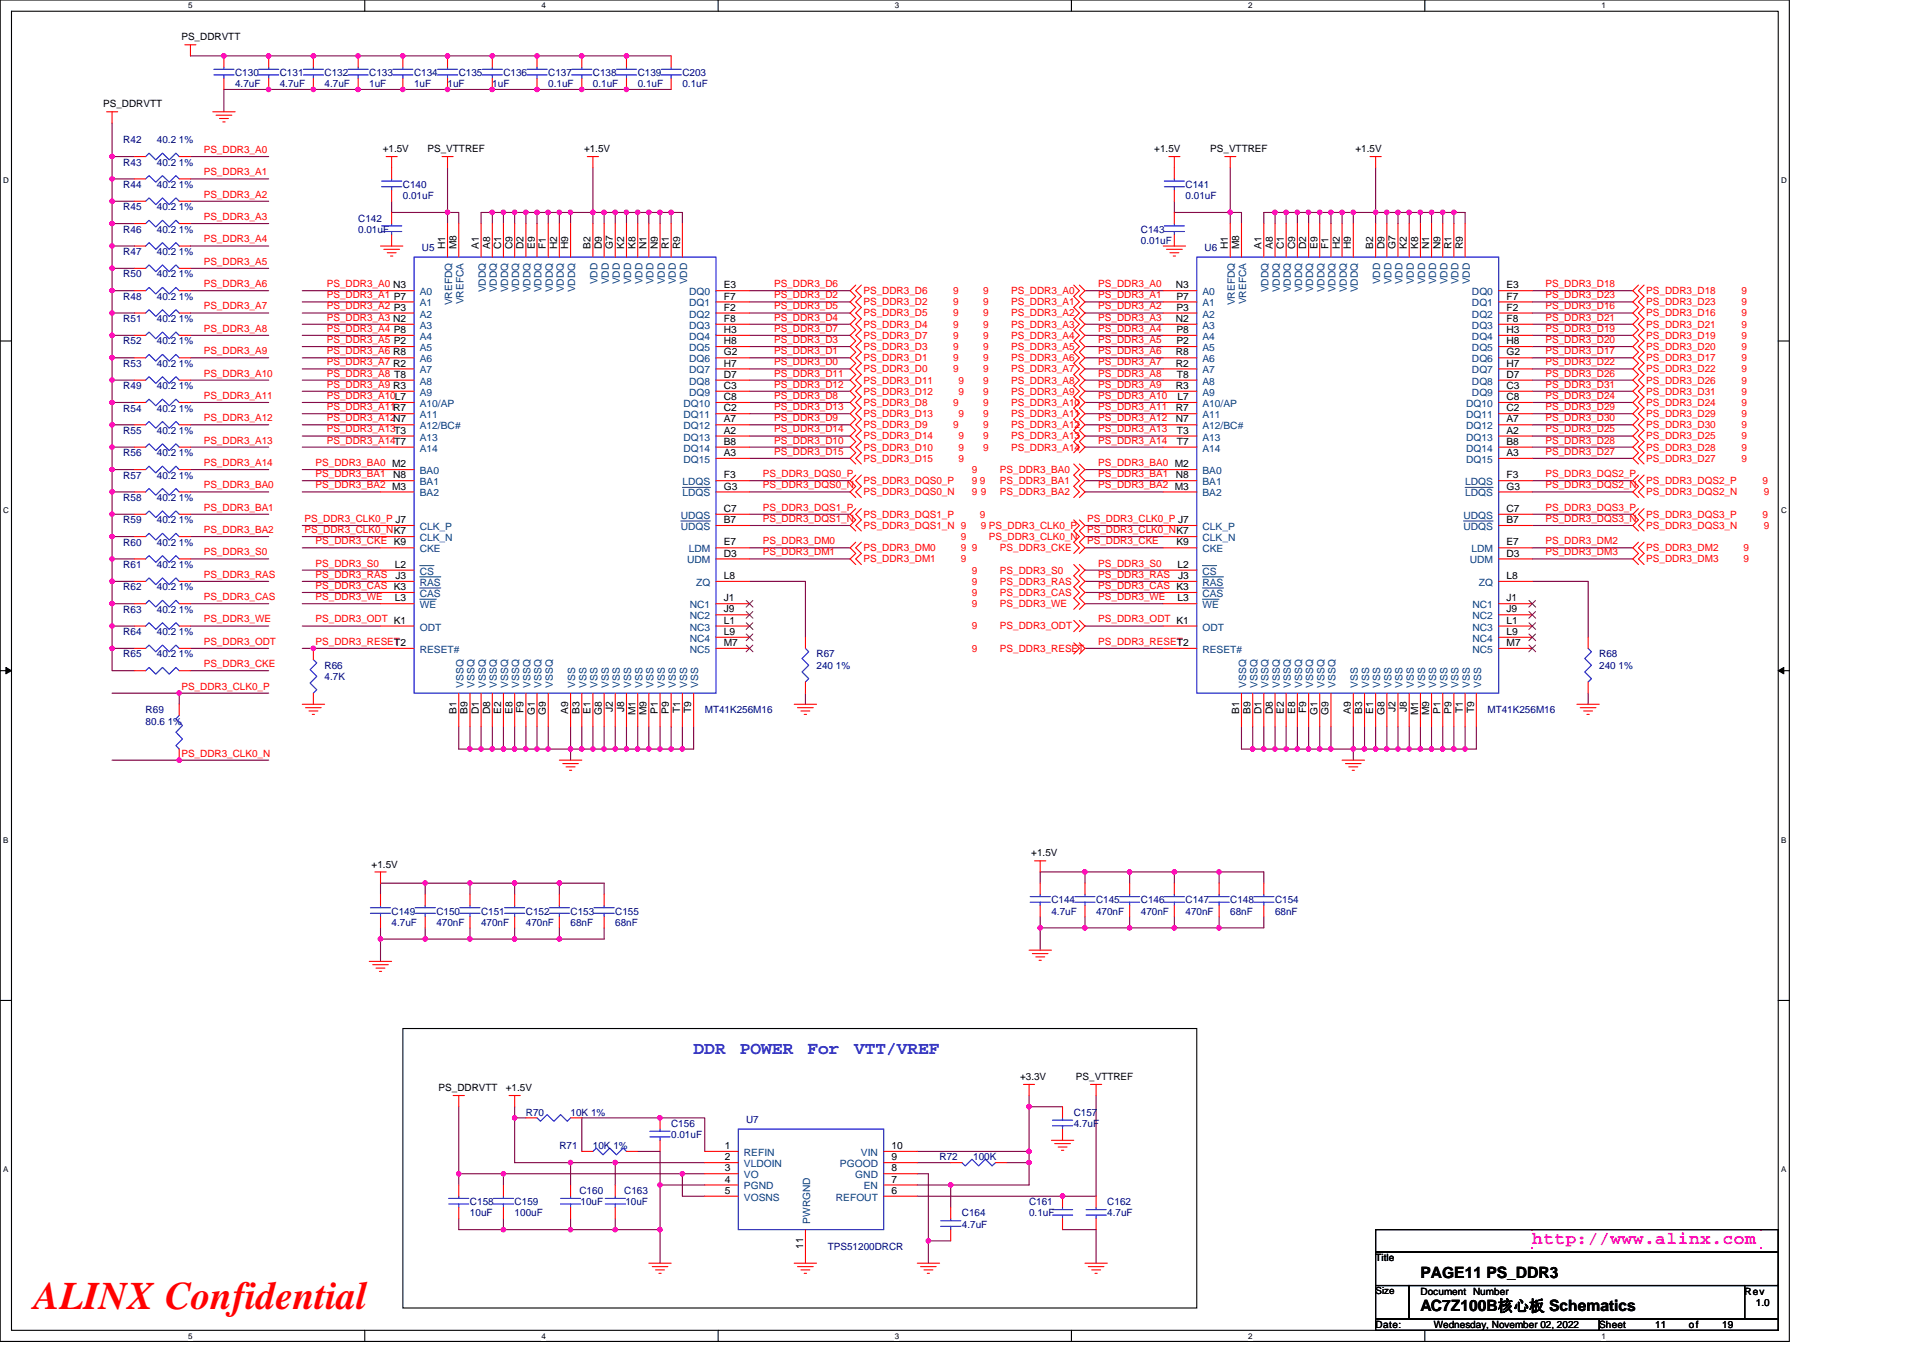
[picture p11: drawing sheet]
<svg xmlns="http://www.w3.org/2000/svg" width="297mm" height="210mm" viewBox="0 0 297 210" stroke-linecap="round" stroke-linejoin="round" font-family="sans-serif">
<defs><g id="words">
<text font-size="6" fill="#f00" x="5.2" y="202.3">ALINX Confidential</text>
<g font-size="2.8" fill="#00f">
<text x="107.1" y="162.9">DDR</text>
<text x="114.3" y="162.9">POWER</text>
<text x="124.8" y="162.9">For</text>
<text x="131.9" y="162.9">VTT/VREF</text>
</g>
<text font-size="2.8" fill="#f0f" x="236.7" y="192.3">http://www.alinx.com</text>
<g font-size="2.4">
<text x="219.4" y="197.4">PAGE11 PS_DDR3</text>
<text x="219.4" y="202.6">AC7Z100B核心板 Schematics</text>
</g>
<g font-size="1.5">
<text x="28" y="6.2">PS_DDRVTT</text>
<text x="15.9" y="16.6">PS_DDRVTT</text>
<text x="59.1" y="23.5">+1.5V</text>
<text x="66" y="23.5">PS_VTTREF</text>
<text x="90.2" y="23.5">+1.5V</text>
<text x="178.3" y="23.5">+1.5V</text>
<text x="186.9" y="23.5">PS_VTTREF</text>
<text x="209.4" y="23.5">+1.5V</text>
<text x="68.8" y="38.5" transform="rotate(-90 68.8 38.5)">H1</text>
<text x="70.5" y="38.5" transform="rotate(-90 70.5 38.5)">M8</text>
<text x="74" y="38.5" transform="rotate(-90 74 38.5)">A1</text>
<text x="75.7" y="38.5" transform="rotate(-90 75.7 38.5)">A8</text>
<text x="77.4" y="38.5" transform="rotate(-90 77.4 38.5)">C1</text>
<text x="79.1" y="38.5" transform="rotate(-90 79.1 38.5)">C9</text>
<text x="80.9" y="38.5" transform="rotate(-90 80.9 38.5)">D2</text>
<text x="82.6" y="38.5" transform="rotate(-90 82.6 38.5)">E9</text>
<text x="84.3" y="38.5" transform="rotate(-90 84.3 38.5)">F1</text>
<text x="86" y="38.5" transform="rotate(-90 86 38.5)">H2</text>
<text x="87.8" y="38.5" transform="rotate(-90 87.8 38.5)">H9</text>
<text x="91.2" y="38.5" transform="rotate(-90 91.2 38.5)">B2</text>
<text x="93" y="38.5" transform="rotate(-90 93 38.5)">D9</text>
<text x="94.7" y="38.5" transform="rotate(-90 94.7 38.5)">G7</text>
<text x="96.4" y="38.5" transform="rotate(-90 96.4 38.5)">K2</text>
<text x="98.1" y="38.5" transform="rotate(-90 98.1 38.5)">K8</text>
<text x="99.9" y="38.5" transform="rotate(-90 99.9 38.5)">N1</text>
<text x="101.6" y="38.5" transform="rotate(-90 101.6 38.5)">N9</text>
<text x="103.3" y="38.5" transform="rotate(-90 103.3 38.5)">R1</text>
<text x="105" y="38.5" transform="rotate(-90 105 38.5)">R9</text>
<text x="189.7" y="38.5" transform="rotate(-90 189.7 38.5)">H1</text>
<text x="191.4" y="38.5" transform="rotate(-90 191.4 38.5)">M8</text>
<text x="194.9" y="38.5" transform="rotate(-90 194.9 38.5)">A1</text>
<text x="196.6" y="38.5" transform="rotate(-90 196.6 38.5)">A8</text>
<text x="198.3" y="38.5" transform="rotate(-90 198.3 38.5)">C1</text>
<text x="200" y="38.5" transform="rotate(-90 200 38.5)">C9</text>
<text x="201.8" y="38.5" transform="rotate(-90 201.8 38.5)">D2</text>
<text x="203.5" y="38.5" transform="rotate(-90 203.5 38.5)">E9</text>
<text x="205.2" y="38.5" transform="rotate(-90 205.2 38.5)">F1</text>
<text x="206.9" y="38.5" transform="rotate(-90 206.9 38.5)">H2</text>
<text x="208.7" y="38.5" transform="rotate(-90 208.7 38.5)">H9</text>
<text x="212.1" y="38.5" transform="rotate(-90 212.1 38.5)">B2</text>
<text x="213.9" y="38.5" transform="rotate(-90 213.9 38.5)">D9</text>
<text x="215.6" y="38.5" transform="rotate(-90 215.6 38.5)">G7</text>
<text x="217.3" y="38.5" transform="rotate(-90 217.3 38.5)">K2</text>
<text x="219.1" y="38.5" transform="rotate(-90 219.1 38.5)">K8</text>
<text x="220.8" y="38.5" transform="rotate(-90 220.8 38.5)">N1</text>
<text x="222.5" y="38.5" transform="rotate(-90 222.5 38.5)">N9</text>
<text x="224.2" y="38.5" transform="rotate(-90 224.2 38.5)">R1</text>
<text x="226" y="38.5" transform="rotate(-90 226 38.5)">R9</text>
<text x="111.8" y="44.6">E3</text>
<text x="111.8" y="46.3">F7</text>
<text x="181.6" y="44.6">N3</text>
<text x="181.7" y="46.3">P7</text>
<text x="232.7" y="44.6">E3</text>
<text x="232.7" y="46.3">F7</text>
<text x="111.8" y="48">F2</text>
<text x="111.8" y="49.7">F8</text>
<text x="111.8" y="51.5">H3</text>
<text x="111.8" y="53.2">H8</text>
<text x="181.6" y="49.7">N2</text>
<text x="181.7" y="48">P3</text>
<text x="181.7" y="51.5">P8</text>
<text x="181.7" y="53.2">P2</text>
<text x="232.7" y="48">F2</text>
<text x="232.7" y="49.7">F8</text>
<text x="232.7" y="51.5">H3</text>
<text x="232.7" y="53.2">H8</text>
<text x="111.8" y="54.9">G2</text>
<text x="111.8" y="56.6">H7</text>
<text x="111.8" y="58.4">D7</text>
<text x="181.6" y="54.9">R8</text>
<text x="181.6" y="56.6">R2</text>
<text x="181.8" y="58.4">T8</text>
<text x="232.7" y="54.9">G2</text>
<text x="232.7" y="56.6">H7</text>
<text x="232.7" y="58.4">D7</text>
<text x="111.8" y="61.8">C8</text>
<text x="111.8" y="63.6">C2</text>
<text x="111.8" y="65.3">A7</text>
<text x="111.8" y="60.1">C3</text>
<text x="181.6" y="60.1">R3</text>
<text x="181.6" y="63.6">R7</text>
<text x="181.6" y="65.3">N7</text>
<text x="181.9" y="61.8">L7</text>
<text x="232.7" y="61.8">C8</text>
<text x="232.7" y="63.6">C2</text>
<text x="232.7" y="65.3">A7</text>
<text x="232.7" y="60.1">C3</text>
<text x="111.8" y="67">A2</text>
<text x="111.8" y="68.7">B8</text>
<text x="111.8" y="70.5">A3</text>
<text x="181.8" y="68.7">T7</text>
<text x="181.8" y="67">T3</text>
<text x="232.7" y="67">A2</text>
<text x="232.7" y="68.7">B8</text>
<text x="232.7" y="70.5">A3</text>
<text x="60.7" y="73.9">N8</text>
<text x="111.8" y="75.6">G3</text>
<text x="111.8" y="73.9">F3</text>
<text x="181.6" y="73.9">N8</text>
<text x="232.7" y="75.6">G3</text>
<text x="232.7" y="73.9">F3</text>
<text x="111.8" y="79.1">C7</text>
<text x="111.8" y="80.8">B7</text>
<text x="232.7" y="79.1">C7</text>
<text x="232.7" y="80.8">B7</text>
<text x="61" y="87.7">L2</text>
<text x="61.1" y="89.5">J3</text>
<text x="111.8" y="86">D3</text>
<text x="111.8" y="84.3">E7</text>
<text x="111.8" y="89.5">L8</text>
<text x="181.7" y="84.3">K9</text>
<text x="181.9" y="87.7">L2</text>
<text x="182" y="89.5">J3</text>
<text x="232.7" y="86">D3</text>
<text x="232.7" y="84.3">E7</text>
<text x="232.7" y="89.5">L8</text>
<text x="61" y="92.9">L3</text>
<text x="111.8" y="94.6">J9</text>
<text x="111.8" y="92.9">J1</text>
<text x="181.9" y="92.9">L3</text>
<text x="232.7" y="94.6">J9</text>
<text x="232.7" y="92.9">J1</text>
<text x="60.9" y="99.8">T2</text>
<text x="111.8" y="96.4">L1</text>
<text x="111.8" y="98.1">L9</text>
<text x="111.8" y="99.8">M7</text>
<text x="181.8" y="99.8">T2</text>
<text x="232.7" y="96.4">L1</text>
<text x="232.7" y="98.1">L9</text>
<text x="232.7" y="99.8">M7</text>
<text x="70.5" y="110.3" transform="rotate(-90 70.5 110.3)">B1</text>
<text x="72.2" y="110.3" transform="rotate(-90 72.2 110.3)">B9</text>
<text x="74" y="110.3" transform="rotate(-90 74 110.3)">D1</text>
<text x="75.7" y="110.3" transform="rotate(-90 75.7 110.3)">D8</text>
<text x="77.4" y="110.3" transform="rotate(-90 77.4 110.3)">E2</text>
<text x="79.1" y="110.3" transform="rotate(-90 79.1 110.3)">E8</text>
<text x="80.9" y="110.2" transform="rotate(-90 80.9 110.2)">F9</text>
<text x="82.6" y="110.4" transform="rotate(-90 82.6 110.4)">G1</text>
<text x="84.3" y="110.4" transform="rotate(-90 84.3 110.4)">G9</text>
<text x="87.8" y="110.3" transform="rotate(-90 87.8 110.3)">A9</text>
<text x="89.5" y="110.3" transform="rotate(-90 89.5 110.3)">B3</text>
<text x="91.2" y="110.3" transform="rotate(-90 91.2 110.3)">E1</text>
<text x="93" y="110.4" transform="rotate(-90 93 110.4)">G8</text>
<text x="94.7" y="110" transform="rotate(-90 94.7 110)">J2</text>
<text x="96.4" y="110" transform="rotate(-90 96.4 110)">J8</text>
<text x="98.1" y="110.5" transform="rotate(-90 98.1 110.5)">M1</text>
<text x="99.9" y="110.5" transform="rotate(-90 99.9 110.5)">M9</text>
<text x="101.6" y="110.3" transform="rotate(-90 101.6 110.3)">P1</text>
<text x="103.3" y="110.3" transform="rotate(-90 103.3 110.3)">P9</text>
<text x="105" y="110.2" transform="rotate(-90 105 110.2)">T1</text>
<text x="106.8" y="110.2" transform="rotate(-90 106.8 110.2)">T9</text>
<text x="191.4" y="110.3" transform="rotate(-90 191.4 110.3)">B1</text>
<text x="193.1" y="110.3" transform="rotate(-90 193.1 110.3)">B9</text>
<text x="194.9" y="110.3" transform="rotate(-90 194.9 110.3)">D1</text>
<text x="196.6" y="110.3" transform="rotate(-90 196.6 110.3)">D8</text>
<text x="198.3" y="110.3" transform="rotate(-90 198.3 110.3)">E2</text>
<text x="200" y="110.3" transform="rotate(-90 200 110.3)">E8</text>
<text x="201.8" y="110.2" transform="rotate(-90 201.8 110.2)">F9</text>
<text x="203.5" y="110.4" transform="rotate(-90 203.5 110.4)">G1</text>
<text x="205.2" y="110.4" transform="rotate(-90 205.2 110.4)">G9</text>
<text x="208.7" y="110.3" transform="rotate(-90 208.7 110.3)">A9</text>
<text x="210.4" y="110.3" transform="rotate(-90 210.4 110.3)">B3</text>
<text x="212.1" y="110.3" transform="rotate(-90 212.1 110.3)">E1</text>
<text x="213.9" y="110.4" transform="rotate(-90 213.9 110.4)">G8</text>
<text x="215.6" y="110" transform="rotate(-90 215.6 110)">J2</text>
<text x="217.3" y="110" transform="rotate(-90 217.3 110)">J8</text>
<text x="219.1" y="110.5" transform="rotate(-90 219.1 110.5)">M1</text>
<text x="220.8" y="110.5" transform="rotate(-90 220.8 110.5)">M9</text>
<text x="222.5" y="110.3" transform="rotate(-90 222.5 110.3)">P1</text>
<text x="224.2" y="110.3" transform="rotate(-90 224.2 110.3)">P9</text>
<text x="226" y="110.2" transform="rotate(-90 226 110.2)">T1</text>
<text x="227.7" y="110.2" transform="rotate(-90 227.7 110.2)">T9</text>
<text x="57.4" y="134">+1.5V</text>
<text x="159.3" y="132.3">+1.5V</text>
<text x="157.6" y="166.9">+3.3V</text>
<text x="166.2" y="166.9">PS_VTTREF</text>
<text x="67.8" y="168.6">PS_DDRVTT</text>
<text x="78.1" y="168.6">+1.5V</text>
<text x="111.9" y="177.5">1</text>
<text x="111.9" y="179.3">2</text>
<text x="137.7" y="177.5">10</text>
<text x="137.7" y="179.3">9</text>
<text x="111.9" y="181">3</text>
<text x="111.9" y="182.7">4</text>
<text x="111.9" y="184.5">5</text>
<text x="137.7" y="182.7">7</text>
<text x="137.7" y="181">8</text>
<text x="137.7" y="184.5">6</text>
<text x="124.1" y="193" transform="rotate(-90 124.1 193)">11</text>
<text x="212.5" y="194.9">Title</text>
<text x="212.5" y="200">Size</text>
<text x="219.4" y="200">Document Number</text>
<text x="269.5" y="200">Rev</text>
<text x="271.2" y="201.8">1.0</text>
<text x="212.5" y="205.2">Date:</text>
<text x="221.5" y="205.2">Wednesday, November 02, 2022</text>
<text x="247" y="205.2">Sheet</text>
<text x="255.7" y="205.2">11</text>
<text x="260.9" y="205.2">of</text>
<text x="266" y="205.2">19</text>
</g>
<g font-size="1.5" fill="#000080">
<text x="36.3" y="11.8">C130</text>
<text x="43.2" y="11.8">C131</text>
<text x="50.1" y="11.8">C132</text>
<text x="57" y="11.8">C133</text>
<text x="64" y="11.8">C134</text>
<text x="70.9" y="11.8">C135</text>
<text x="77.8" y="11.8">C136</text>
<text x="84.7" y="11.8">C137</text>
<text x="91.6" y="11.8">C138</text>
<text x="98.5" y="11.8">C139</text>
<text x="105.4" y="11.8">C203</text>
<text x="36.3" y="13.5">4.7uF</text>
<text x="43.2" y="13.5">4.7uF</text>
<text x="50.1" y="13.5">4.7uF</text>
<text x="57" y="13.5">1uF</text>
<text x="64" y="13.5">1uF</text>
<text x="69.1" y="13.5">1uF</text>
<text x="76" y="13.5">1uF</text>
<text x="84.7" y="13.5">0.1uF</text>
<text x="91.6" y="13.5">0.1uF</text>
<text x="98.5" y="13.5">0.1uF</text>
<text x="105.4" y="13.5">0.1uF</text>
<text x="19" y="22.1">R42</text>
<text x="24.2" y="22.1">40.2 1%</text>
<text x="19" y="25.6">R43</text>
<text x="19" y="29">R44</text>
<text x="24.2" y="25.6">40.2 1%</text>
<text x="24.2" y="29">40.2 1%</text>
<text x="62.2" y="29">C140</text>
<text x="183.1" y="29">C141</text>
<text x="19" y="35.9">R46</text>
<text x="19" y="32.5">R45</text>
<text x="24.2" y="35.9">40.2 1%</text>
<text x="24.2" y="32.5">40.2 1%</text>
<text x="55.3" y="34.2">C142</text>
<text x="55.3" y="35.9">0.01uF</text>
<text x="62.2" y="30.8">0.01uF</text>
<text x="176.2" y="35.9">C143</text>
<text x="183.1" y="30.8">0.01uF</text>
<text x="19" y="39.4">R47</text>
<text x="24.2" y="39.4">40.2 1%</text>
<text x="65.2" y="38.7">U5</text>
<text x="176.2" y="37.7">0.01uF</text>
<text x="186.1" y="38.7">U6</text>
<text x="19" y="42.9">R50</text>
<text x="19" y="46.3">R48</text>
<text x="24.2" y="42.9">40.2 1%</text>
<text x="24.2" y="46.3">40.2 1%</text>
<text x="19" y="53.2">R52</text>
<text x="19" y="49.8">R51</text>
<text x="24.2" y="53.2">40.2 1%</text>
<text x="24.2" y="49.8">40.2 1%</text>
<text x="19" y="56.7">R53</text>
<text x="24.2" y="56.7">40.2 1%</text>
<text x="19" y="63.6">R54</text>
<text x="19" y="60.1">R49</text>
<text x="24.2" y="63.6">40.2 1%</text>
<text x="24.2" y="60.1">40.2 1%</text>
<text x="19" y="67">R55</text>
<text x="19" y="70.5">R56</text>
<text x="24.2" y="67">40.2 1%</text>
<text x="24.2" y="70.5">40.2 1%</text>
<text x="19" y="74">R57</text>
<text x="19" y="77.4">R58</text>
<text x="24.2" y="74">40.2 1%</text>
<text x="24.2" y="77.4">40.2 1%</text>
<text x="19" y="80.9">R59</text>
<text x="24.2" y="80.9">40.2 1%</text>
<text x="19" y="87.8">R61</text>
<text x="19" y="84.3">R60</text>
<text x="24.2" y="87.8">40.2 1%</text>
<text x="24.2" y="84.3">40.2 1%</text>
<text x="19" y="94.7">R63</text>
<text x="19" y="91.2">R62</text>
<text x="24.2" y="94.7">40.2 1%</text>
<text x="24.2" y="91.2">40.2 1%</text>
<text x="19" y="98.1">R64</text>
<text x="19" y="101.6">R65</text>
<text x="24.2" y="98.1">40.2 1%</text>
<text x="24.2" y="101.6">40.2 1%</text>
<text x="126.1" y="101.6">R67</text>
<text x="247" y="101.6">R68</text>
<text x="50.1" y="103.3">R66</text>
<text x="50.1" y="105">4.7K</text>
<text x="126.1" y="103.3">240 1%</text>
<text x="247" y="103.3">240 1%</text>
<text x="22.5" y="110.2">R69</text>
<text x="22.5" y="112">80.6 1%</text>
<text x="108.9" y="110.2">MT41K256M16</text>
<text x="229.8" y="110.2">MT41K256M16</text>
<text x="60.5" y="141.3">C149</text>
<text x="60.5" y="143">4.7uF</text>
<text x="67.4" y="141.3">C150</text>
<text x="67.4" y="143">470nF</text>
<text x="74.3" y="141.3">C151</text>
<text x="74.3" y="143">470nF</text>
<text x="81.2" y="141.3">C152</text>
<text x="81.2" y="143">470nF</text>
<text x="88.1" y="141.3">C153</text>
<text x="88.1" y="143">68nF</text>
<text x="95" y="141.3">C155</text>
<text x="95" y="143">68nF</text>
<text x="162.4" y="139.6">C144</text>
<text x="162.4" y="141.3">4.7uF</text>
<text x="169.3" y="139.6">C145</text>
<text x="169.3" y="141.3">470nF</text>
<text x="176.2" y="139.6">C146</text>
<text x="176.2" y="141.3">470nF</text>
<text x="183.1" y="139.6">C147</text>
<text x="183.1" y="141.3">470nF</text>
<text x="190" y="139.6">C148</text>
<text x="190" y="141.3">68nF</text>
<text x="197" y="139.6">C154</text>
<text x="197" y="141.3">68nF</text>
<text x="81.2" y="172.4">R70</text>
<text x="88.1" y="172.4">10K 1%</text>
<text x="115.2" y="173.4">U7</text>
<text x="165.9" y="172.4">C157</text>
<text x="86.4" y="177.6">R71</text>
<text x="91.6" y="177.6">10K 1%</text>
<text x="103.7" y="174.1">C156</text>
<text x="103.7" y="175.9">0.01uF</text>
<text x="145.1" y="179.3">R72</text>
<text x="150.3" y="179.3">100K</text>
<text x="165.9" y="174.1">4.7uF</text>
<text x="89.5" y="184.5">C160</text>
<text x="96.4" y="184.5">C163</text>
<text x="72.6" y="186.2">C158</text>
<text x="72.6" y="187.9">10uF</text>
<text x="79.5" y="186.2">C159</text>
<text x="79.5" y="187.9">100uF</text>
<text x="89.7" y="186.2">10uF</text>
<text x="96.6" y="186.2">10uF</text>
<text x="148.6" y="187.9">C164</text>
<text x="148.6" y="189.7">4.7uF</text>
<text x="159" y="186.2">C161</text>
<text x="159" y="187.9">0.1uF</text>
<text x="171" y="186.2">C162</text>
<text x="171" y="187.9">4.7uF</text>
<text x="127.9" y="193.1">TPS51200DRCR</text>
</g>
<g font-size="1.5" fill="#f00">
<text x="31.5" y="23.6">PS_DDR3_A0</text>
<text x="31.5" y="27.1">PS_DDR3_A1</text>
<text x="31.5" y="30.5">PS_DDR3_A2</text>
<text x="31.5" y="34">PS_DDR3_A3</text>
<text x="31.5" y="37.5">PS_DDR3_A4</text>
<text x="31.5" y="40.9">PS_DDR3_A5</text>
<text x="31.5" y="47.8">PS_DDR3_A7</text>
<text x="31.5" y="44.4">PS_DDR3_A6</text>
<text x="50.5" y="44.4">PS_DDR3_A0 N3</text>
<text x="50.5" y="46.1">PS_DDR3_A1 P7</text>
<text x="50.5" y="47.8">PS_DDR3_A2 P3</text>
<text x="119.6" y="44.4">PS_DDR3_D6</text>
<text x="119.6" y="46.1">PS_DDR3_D2</text>
<text x="119.6" y="47.8">PS_DDR3_D5</text>
<text x="133.4" y="45.4">PS_DDR3_D6</text>
<text x="133.4" y="47.2">PS_DDR3_D2</text>
<text x="147.2" y="45.4">9</text>
<text x="147.2" y="47.2">9</text>
<text x="151.9" y="45.4">9</text>
<text x="151.9" y="47.2">9</text>
<text x="156.2" y="45.4">PS_DDR3_A0</text>
<text x="156.2" y="47.2">PS_DDR3_A1</text>
<text x="169.6" y="44.4">PS_DDR3_A0</text>
<text x="169.6" y="46.1">PS_DDR3_A1</text>
<text x="169.6" y="47.8">PS_DDR3_A2</text>
<text x="238.7" y="47.8">PS_DDR3_D16</text>
<text x="238.7" y="44.4">PS_DDR3_D18</text>
<text x="238.7" y="46.1">PS_DDR3_D23</text>
<text x="254.3" y="45.4">PS_DDR3_D18</text>
<text x="254.3" y="47.2">PS_DDR3_D23</text>
<text x="269" y="45.4">9</text>
<text x="269" y="47.2">9</text>
<text x="31.5" y="51.3">PS_DDR3_A8</text>
<text x="50.5" y="49.6">PS_DDR3_A3 N2</text>
<text x="50.5" y="51.3">PS_DDR3_A4 P8</text>
<text x="50.5" y="53">PS_DDR3_A5 P2</text>
<text x="119.6" y="53">PS_DDR3_D3</text>
<text x="119.6" y="49.6">PS_DDR3_D4</text>
<text x="119.6" y="51.3">PS_DDR3_D7</text>
<text x="133.4" y="50.6">PS_DDR3_D4</text>
<text x="133.4" y="52.4">PS_DDR3_D7</text>
<text x="133.4" y="48.9">PS_DDR3_D5</text>
<text x="147.2" y="50.6">9</text>
<text x="147.2" y="52.4">9</text>
<text x="147.2" y="48.9">9</text>
<text x="151.9" y="48.9">9</text>
<text x="151.9" y="50.6">9</text>
<text x="151.9" y="52.4">9</text>
<text x="156.2" y="48.9">PS_DDR3_A2</text>
<text x="156.2" y="50.6">PS_DDR3_A3</text>
<text x="156.2" y="52.4">PS_DDR3_A4</text>
<text x="169.6" y="49.6">PS_DDR3_A3</text>
<text x="169.6" y="51.3">PS_DDR3_A4</text>
<text x="169.6" y="53">PS_DDR3_A5</text>
<text x="238.7" y="49.6">PS_DDR3_D21</text>
<text x="238.7" y="53">PS_DDR3_D20</text>
<text x="238.7" y="51.3">PS_DDR3_D19</text>
<text x="254.3" y="48.9">PS_DDR3_D16</text>
<text x="254.3" y="50.6">PS_DDR3_D21</text>
<text x="254.3" y="52.4">PS_DDR3_D19</text>
<text x="269" y="48.9">9</text>
<text x="269" y="50.6">9</text>
<text x="269" y="52.4">9</text>
<text x="31.5" y="54.7">PS_DDR3_A9</text>
<text x="31.5" y="58.2">PS_DDR3_A10</text>
<text x="50.5" y="54.7">PS_DDR3_A6 R8</text>
<text x="50.5" y="56.5">PS_DDR3_A7 R2</text>
<text x="50.5" y="58.2">PS_DDR3_A8 T8</text>
<text x="50.5" y="59.9">PS_DDR3_A9 R3</text>
<text x="119.6" y="58.2">PS_DDR3_D11</text>
<text x="119.6" y="59.9">PS_DDR3_D12</text>
<text x="119.6" y="56.5">PS_DDR3_D0</text>
<text x="119.6" y="54.7">PS_DDR3_D1</text>
<text x="133.4" y="59.3">PS_DDR3_D11</text>
<text x="133.4" y="54.1">PS_DDR3_D3</text>
<text x="133.4" y="57.5">PS_DDR3_D0</text>
<text x="133.4" y="55.8">PS_DDR3_D1</text>
<text x="147.2" y="54.1">9</text>
<text x="147.2" y="57.5">9</text>
<text x="147.2" y="55.8">9</text>
<text x="148.1" y="59.3">9</text>
<text x="151.9" y="54.1">9</text>
<text x="151.9" y="55.8">9</text>
<text x="151.9" y="57.5">9</text>
<text x="151.9" y="59.3">9</text>
<text x="156.2" y="54.1">PS_DDR3_A5</text>
<text x="156.2" y="55.8">PS_DDR3_A6</text>
<text x="156.2" y="57.5">PS_DDR3_A7</text>
<text x="156.2" y="59.3">PS_DDR3_A8</text>
<text x="169.6" y="54.7">PS_DDR3_A6</text>
<text x="169.6" y="56.5">PS_DDR3_A7</text>
<text x="169.6" y="58.2">PS_DDR3_A8</text>
<text x="169.6" y="59.9">PS_DDR3_A9</text>
<text x="238.7" y="59.9">PS_DDR3_D31</text>
<text x="238.7" y="58.2">PS_DDR3_D26</text>
<text x="238.7" y="54.7">PS_DDR3_D17</text>
<text x="238.7" y="56.5">PS_DDR3_D22</text>
<text x="254.3" y="59.3">PS_DDR3_D26</text>
<text x="254.3" y="55.8">PS_DDR3_D17</text>
<text x="254.3" y="57.5">PS_DDR3_D22</text>
<text x="254.3" y="54.1">PS_DDR3_D20</text>
<text x="269" y="59.3">9</text>
<text x="269" y="55.8">9</text>
<text x="269" y="57.5">9</text>
<text x="269" y="54.1">9</text>
<text x="31.5" y="61.6">PS_DDR3_A11</text>
<text x="31.5" y="65.1">PS_DDR3_A12</text>
<text x="50.5" y="61.6">PS_DDR3_A10L7</text>
<text x="50.5" y="63.4">PS_DDR3_A11R7</text>
<text x="50.5" y="65.1">PS_DDR3_A12N7</text>
<text x="119.6" y="61.6">PS_DDR3_D8</text>
<text x="119.6" y="63.4">PS_DDR3_D13</text>
<text x="119.6" y="65.1">PS_DDR3_D9</text>
<text x="133.4" y="62.7">PS_DDR3_D8</text>
<text x="133.4" y="64.5">PS_DDR3_D13</text>
<text x="133.4" y="61">PS_DDR3_D12</text>
<text x="147.2" y="62.7">9</text>
<text x="148.1" y="64.5">9</text>
<text x="148.1" y="61">9</text>
<text x="151.9" y="61">9</text>
<text x="151.9" y="62.7">9</text>
<text x="151.9" y="64.5">9</text>
<text x="156.2" y="61">PS_DDR3_A9</text>
<text x="156.2" y="62.7">PS_DDR3_A10</text>
<text x="156.2" y="64.5">PS_DDR3_A11</text>
<text x="169.6" y="61.6">PS_DDR3_A10</text>
<text x="169.6" y="63.4">PS_DDR3_A11</text>
<text x="169.6" y="65.1">PS_DDR3_A12</text>
<text x="238.7" y="63.4">PS_DDR3_D29</text>
<text x="238.7" y="65.1">PS_DDR3_D30</text>
<text x="238.7" y="61.6">PS_DDR3_D24</text>
<text x="254.3" y="61">PS_DDR3_D31</text>
<text x="254.3" y="64.5">PS_DDR3_D29</text>
<text x="254.3" y="62.7">PS_DDR3_D24</text>
<text x="269" y="61">9</text>
<text x="269" y="64.5">9</text>
<text x="269" y="62.7">9</text>
<text x="31.5" y="68.5">PS_DDR3_A13</text>
<text x="50.5" y="66.8">PS_DDR3_A13T3</text>
<text x="50.5" y="68.5">PS_DDR3_A14T7</text>
<text x="119.6" y="70.3">PS_DDR3_D15</text>
<text x="119.6" y="66.8">PS_DDR3_D14</text>
<text x="119.6" y="68.5">PS_DDR3_D10</text>
<text x="133.4" y="71.4">PS_DDR3_D15</text>
<text x="133.4" y="67.9">PS_DDR3_D14</text>
<text x="133.4" y="69.6">PS_DDR3_D10</text>
<text x="133.4" y="66.2">PS_DDR3_D9</text>
<text x="147.2" y="66.2">9</text>
<text x="148.1" y="71.4">9</text>
<text x="148.1" y="67.9">9</text>
<text x="148.1" y="69.6">9</text>
<text x="151.9" y="66.2">9</text>
<text x="151.9" y="67.9">9</text>
<text x="151.9" y="69.6">9</text>
<text x="156.2" y="66.2">PS_DDR3_A12</text>
<text x="156.2" y="67.9">PS_DDR3_A13</text>
<text x="156.2" y="69.6">PS_DDR3_A14</text>
<text x="169.6" y="66.8">PS_DDR3_A13</text>
<text x="169.6" y="68.5">PS_DDR3_A14</text>
<text x="238.7" y="66.8">PS_DDR3_D25</text>
<text x="238.7" y="70.3">PS_DDR3_D27</text>
<text x="238.7" y="68.5">PS_DDR3_D28</text>
<text x="254.3" y="67.9">PS_DDR3_D25</text>
<text x="254.3" y="71.4">PS_DDR3_D27</text>
<text x="254.3" y="66.2">PS_DDR3_D30</text>
<text x="254.3" y="69.6">PS_DDR3_D28</text>
<text x="269" y="67.9">9</text>
<text x="269" y="71.4">9</text>
<text x="269" y="66.2">9</text>
<text x="269" y="69.6">9</text>
<text x="31.5" y="75.5">PS_DDR3_BA0</text>
<text x="31.5" y="72">PS_DDR3_A14</text>
<text x="48.7" y="72">PS_DDR3_BA0 M2</text>
<text x="48.7" y="73.7">PS_DDR3_BA1</text>
<text x="48.7" y="75.5">PS_DDR3_BA2 M3</text>
<text x="117.8" y="73.7">PS_DDR3_DQS0_P</text>
<text x="117.8" y="75.5">PS_DDR3_DQS0_N</text>
<text x="133.4" y="74.8">PS_DDR3_DQS0_P</text>
<text x="133.4" y="76.5">PS_DDR3_DQS0_N</text>
<text x="150.1" y="73.1">9</text>
<text x="150.1" y="74.8">9</text>
<text x="150.1" y="76.5">9</text>
<text x="151.4" y="74.8">9</text>
<text x="151.5" y="76.5">9</text>
<text x="154.4" y="73.1">PS_DDR3_BA0</text>
<text x="154.4" y="74.8">PS_DDR3_BA1</text>
<text x="154.4" y="76.5">PS_DDR3_BA2</text>
<text x="169.6" y="72">PS_DDR3_BA0 M2</text>
<text x="169.6" y="73.7">PS_DDR3_BA1</text>
<text x="169.6" y="75.5">PS_DDR3_BA2 M3</text>
<text x="238.7" y="73.7">PS_DDR3_DQS2_P</text>
<text x="238.7" y="75.5">PS_DDR3_DQS2_N</text>
<text x="254.3" y="74.8">PS_DDR3_DQS2_P</text>
<text x="254.3" y="76.5">PS_DDR3_DQS2_N</text>
<text x="272.3" y="74.8">9</text>
<text x="272.4" y="76.5">9</text>
<text x="31.5" y="78.9">PS_DDR3_BA1</text>
<text x="31.5" y="82.4">PS_DDR3_BA2</text>
<text x="47" y="80.6">PS_DDR3_CLK0_P J7</text>
<text x="47" y="82.4">PS_DDR3_CLK0_NK7</text>
<text x="117.8" y="78.9">PS_DDR3_DQS1_P</text>
<text x="117.8" y="80.6">PS_DDR3_DQS1_N</text>
<text x="133.4" y="80">PS_DDR3_DQS1_P</text>
<text x="133.4" y="81.7">PS_DDR3_DQS1_N 9</text>
<text x="148.4" y="83.4">9</text>
<text x="151.4" y="80">9</text>
<text x="151.5" y="81.7">9 PS_DDR3_CLK0_P</text>
<text x="152.7" y="83.4">PS_DDR3_CLK0_N</text>
<text x="167.9" y="80.6">PS_DDR3_CLK0_P J7</text>
<text x="167.9" y="82.4">PS_DDR3_CLK0_NK7</text>
<text x="238.7" y="78.9">PS_DDR3_DQS3_P</text>
<text x="238.7" y="80.6">PS_DDR3_DQS3_N</text>
<text x="254.3" y="80">PS_DDR3_DQS3_P</text>
<text x="254.3" y="81.7">PS_DDR3_DQS3_N</text>
<text x="272.3" y="80">9</text>
<text x="272.4" y="81.7">9</text>
<text x="31.5" y="85.8">PS_DDR3_S0</text>
<text x="31.5" y="89.3">PS_DDR3_RAS</text>
<text x="48.7" y="84.1">PS_DDR3_CKE K9</text>
<text x="48.7" y="87.5">PS_DDR3_S0</text>
<text x="48.7" y="89.3">PS_DDR3_RAS</text>
<text x="117.8" y="84.1">PS_DDR3_DM0</text>
<text x="117.8" y="85.8">PS_DDR3_DM1</text>
<text x="133.4" y="85.2">PS_DDR3_DM0</text>
<text x="133.4" y="86.9">PS_DDR3_DM1</text>
<text x="148.4" y="85.2">9</text>
<text x="148.4" y="86.9">9</text>
<text x="150.1" y="88.6">9</text>
<text x="150.1" y="85.2">9</text>
<text x="154.4" y="88.6">PS_DDR3_S0</text>
<text x="154.4" y="85.2">PS_DDR3_CKE</text>
<text x="167.9" y="84.1">PS_DDR3_CKE</text>
<text x="169.6" y="87.5">PS_DDR3_S0</text>
<text x="169.6" y="89.3">PS_DDR3_RAS</text>
<text x="238.7" y="84.1">PS_DDR3_DM2</text>
<text x="238.7" y="85.8">PS_DDR3_DM3</text>
<text x="254.3" y="85.2">PS_DDR3_DM2</text>
<text x="254.3" y="86.9">PS_DDR3_DM3</text>
<text x="269.3" y="85.2">9</text>
<text x="269.3" y="86.9">9</text>
<text x="31.5" y="92.7">PS_DDR3_CAS</text>
<text x="48.7" y="91">PS_DDR3_CAS K3</text>
<text x="48.7" y="92.7">PS_DDR3_WE</text>
<text x="150.1" y="90.4">9</text>
<text x="150.1" y="92.1">9</text>
<text x="150.1" y="93.8">9</text>
<text x="154.4" y="90.4">PS_DDR3_RAS</text>
<text x="154.4" y="92.1">PS_DDR3_CAS</text>
<text x="154.4" y="93.8">PS_DDR3_WE</text>
<text x="169.6" y="91">PS_DDR3_CAS K3</text>
<text x="169.6" y="92.7">PS_DDR3_WE</text>
<text x="31.5" y="96.2">PS_DDR3_WE</text>
<text x="31.5" y="99.6">PS_DDR3_ODT</text>
<text x="48.7" y="96.2">PS_DDR3_ODT K1</text>
<text x="48.7" y="99.6">PS_DDR3_RESET</text>
<text x="150.1" y="97.3">9</text>
<text x="150.1" y="100.7">9</text>
<text x="154.4" y="97.3">PS_DDR3_ODT</text>
<text x="154.4" y="100.7">PS_DDR3_RESET</text>
<text x="169.6" y="99.6">PS_DDR3_RESET</text>
<text x="169.6" y="96.2">PS_DDR3_ODT K1</text>
<text x="28" y="106.6">PS_DDR3_CLK0_P</text>
<text x="31.5" y="103.1">PS_DDR3_CKE</text>
<text x="28" y="116.9">PS_DDR3_CLK0_N</text>
</g>
<g font-size="1.5" fill="#004080">
<text x="64.8" y="45.6">A0</text>
<text x="64.8" y="47.3">A1</text>
<text x="69.8" y="47.2" transform="rotate(-90 69.8 47.2)">VREFDQ</text>
<text x="71.6" y="47" transform="rotate(-90 71.6 47)">VREFCA</text>
<text x="75" y="45.2" transform="rotate(-90 75 45.2)">VDDQ</text>
<text x="76.8" y="45.2" transform="rotate(-90 76.8 45.2)">VDDQ</text>
<text x="78.5" y="45.2" transform="rotate(-90 78.5 45.2)">VDDQ</text>
<text x="80.2" y="45.2" transform="rotate(-90 80.2 45.2)">VDDQ</text>
<text x="82" y="45.2" transform="rotate(-90 82 45.2)">VDDQ</text>
<text x="83.7" y="45.2" transform="rotate(-90 83.7 45.2)">VDDQ</text>
<text x="85.4" y="45.2" transform="rotate(-90 85.4 45.2)">VDDQ</text>
<text x="87.1" y="45.2" transform="rotate(-90 87.1 45.2)">VDDQ</text>
<text x="88.9" y="45.2" transform="rotate(-90 88.9 45.2)">VDDQ</text>
<text x="92.3" y="43.9" transform="rotate(-90 92.3 43.9)">VDD</text>
<text x="94" y="43.9" transform="rotate(-90 94 43.9)">VDD</text>
<text x="95.8" y="43.9" transform="rotate(-90 95.8 43.9)">VDD</text>
<text x="97.5" y="43.9" transform="rotate(-90 97.5 43.9)">VDD</text>
<text x="99.2" y="43.9" transform="rotate(-90 99.2 43.9)">VDD</text>
<text x="100.9" y="43.9" transform="rotate(-90 100.9 43.9)">VDD</text>
<text x="102.7" y="43.9" transform="rotate(-90 102.7 43.9)">VDD</text>
<text x="104.4" y="43.9" transform="rotate(-90 104.4 43.9)">VDD</text>
<text x="106.1" y="43.9" transform="rotate(-90 106.1 43.9)">VDD</text>
<text x="106.5" y="45.6">DQ0</text>
<text x="106.5" y="47.3">DQ1</text>
<text x="185.7" y="45.6">A0</text>
<text x="185.7" y="47.3">A1</text>
<text x="190.8" y="47.2" transform="rotate(-90 190.8 47.2)">VREFDQ</text>
<text x="192.5" y="47" transform="rotate(-90 192.5 47)">VREFCA</text>
<text x="195.9" y="45.2" transform="rotate(-90 195.9 45.2)">VDDQ</text>
<text x="197.7" y="45.2" transform="rotate(-90 197.7 45.2)">VDDQ</text>
<text x="199.4" y="45.2" transform="rotate(-90 199.4 45.2)">VDDQ</text>
<text x="201.1" y="45.2" transform="rotate(-90 201.1 45.2)">VDDQ</text>
<text x="202.9" y="45.2" transform="rotate(-90 202.9 45.2)">VDDQ</text>
<text x="204.6" y="45.2" transform="rotate(-90 204.6 45.2)">VDDQ</text>
<text x="206.3" y="45.2" transform="rotate(-90 206.3 45.2)">VDDQ</text>
<text x="208" y="45.2" transform="rotate(-90 208 45.2)">VDDQ</text>
<text x="209.8" y="45.2" transform="rotate(-90 209.8 45.2)">VDDQ</text>
<text x="213.2" y="43.9" transform="rotate(-90 213.2 43.9)">VDD</text>
<text x="214.9" y="43.9" transform="rotate(-90 214.9 43.9)">VDD</text>
<text x="216.7" y="43.9" transform="rotate(-90 216.7 43.9)">VDD</text>
<text x="218.4" y="43.9" transform="rotate(-90 218.4 43.9)">VDD</text>
<text x="220.1" y="43.9" transform="rotate(-90 220.1 43.9)">VDD</text>
<text x="221.8" y="43.9" transform="rotate(-90 221.8 43.9)">VDD</text>
<text x="223.6" y="43.9" transform="rotate(-90 223.6 43.9)">VDD</text>
<text x="225.3" y="43.9" transform="rotate(-90 225.3 43.9)">VDD</text>
<text x="227" y="43.9" transform="rotate(-90 227 43.9)">VDD</text>
<text x="227.4" y="45.6">DQ0</text>
<text x="227.4" y="47.3">DQ1</text>
<text x="64.8" y="49.1">A2</text>
<text x="64.8" y="50.8">A3</text>
<text x="64.8" y="52.5">A4</text>
<text x="106.5" y="49.1">DQ2</text>
<text x="106.5" y="50.8">DQ3</text>
<text x="106.5" y="52.5">DQ4</text>
<text x="185.7" y="49.1">A2</text>
<text x="185.7" y="50.8">A3</text>
<text x="185.7" y="52.5">A4</text>
<text x="227.4" y="49.1">DQ2</text>
<text x="227.4" y="50.8">DQ3</text>
<text x="227.4" y="52.5">DQ4</text>
<text x="64.8" y="54.3">A5</text>
<text x="64.8" y="56">A6</text>
<text x="64.8" y="57.7">A7</text>
<text x="64.8" y="59.4">A8</text>
<text x="106.5" y="54.3">DQ5</text>
<text x="106.5" y="56">DQ6</text>
<text x="106.5" y="57.7">DQ7</text>
<text x="106.5" y="59.4">DQ8</text>
<text x="185.7" y="54.3">A5</text>
<text x="185.7" y="56">A6</text>
<text x="185.7" y="57.7">A7</text>
<text x="185.7" y="59.4">A8</text>
<text x="227.4" y="54.3">DQ5</text>
<text x="227.4" y="56">DQ6</text>
<text x="227.4" y="57.7">DQ7</text>
<text x="227.4" y="59.4">DQ8</text>
<text x="64.8" y="61.2">A9</text>
<text x="64.8" y="62.9">A10/AP</text>
<text x="64.8" y="64.6">A11</text>
<text x="105.6" y="62.9">DQ10</text>
<text x="105.6" y="64.6">DQ11</text>
<text x="106.5" y="61.2">DQ9</text>
<text x="185.7" y="61.2">A9</text>
<text x="185.7" y="62.9">A10/AP</text>
<text x="185.7" y="64.6">A11</text>
<text x="226.5" y="62.9">DQ10</text>
<text x="226.5" y="64.6">DQ11</text>
<text x="227.4" y="61.2">DQ9</text>
<text x="64.8" y="66.3">A12/BC#</text>
<text x="64.8" y="69.8">A14</text>
<text x="64.8" y="68.1">A13</text>
<text x="105.6" y="66.3">DQ12</text>
<text x="105.6" y="68.1">DQ13</text>
<text x="105.6" y="69.8">DQ14</text>
<text x="105.6" y="71.5">DQ15</text>
<text x="185.7" y="66.3">A12/BC#</text>
<text x="185.7" y="69.8">A14</text>
<text x="185.7" y="68.1">A13</text>
<text x="226.5" y="66.3">DQ12</text>
<text x="226.5" y="68.1">DQ13</text>
<text x="226.5" y="69.8">DQ14</text>
<text x="226.5" y="71.5">DQ15</text>
<text x="64.8" y="73.3">BA0</text>
<text x="64.8" y="75">BA1</text>
<text x="64.8" y="76.7">BA2</text>
<text x="105.4" y="75">LDQS</text>
<text x="105.4" y="76.7">LDQS</text>
<text x="185.7" y="73.3">BA0</text>
<text x="185.7" y="75">BA1</text>
<text x="185.7" y="76.7">BA2</text>
<text x="226.3" y="75">LDQS</text>
<text x="226.3" y="76.7">LDQS</text>
<text x="64.8" y="81.9">CLK_P</text>
<text x="64.8" y="83.6">CLK_N</text>
<text x="105.2" y="80.2">UDQS</text>
<text x="105.2" y="81.9">UDQS</text>
<text x="185.7" y="81.9">CLK_P</text>
<text x="185.7" y="83.6">CLK_N</text>
<text x="226.1" y="80.2">UDQS</text>
<text x="226.1" y="81.9">UDQS</text>
<text x="64.8" y="85.3">CKE</text>
<text x="64.8" y="88.8">CS</text>
<text x="106.1" y="87.1">UDM</text>
<text x="106.4" y="85.3">LDM</text>
<text x="185.7" y="85.3">CKE</text>
<text x="185.7" y="88.8">CS</text>
<text x="227" y="87.1">UDM</text>
<text x="227.3" y="85.3">LDM</text>
<text x="64.8" y="94">WE</text>
<text x="64.8" y="90.5">RAS</text>
<text x="64.8" y="92.2">CAS</text>
<text x="106.5" y="95.7">NC2</text>
<text x="106.5" y="94">NC1</text>
<text x="107.5" y="90.5">ZQ</text>
<text x="185.7" y="94">WE</text>
<text x="185.7" y="90.5">RAS</text>
<text x="185.7" y="92.2">CAS</text>
<text x="227.5" y="95.7">NC2</text>
<text x="227.5" y="94">NC1</text>
<text x="228.4" y="90.5">ZQ</text>
<text x="64.8" y="100.9">RESET#</text>
<text x="64.8" y="97.4">ODT</text>
<text x="106.5" y="97.4">NC3</text>
<text x="106.5" y="99.2">NC4</text>
<text x="106.5" y="100.9">NC5</text>
<text x="185.7" y="100.9">RESET#</text>
<text x="185.7" y="97.4">ODT</text>
<text x="227.5" y="97.4">NC3</text>
<text x="227.5" y="99.2">NC4</text>
<text x="227.5" y="100.9">NC5</text>
<text x="71.6" y="106.2" transform="rotate(-90 71.6 106.2)">VSSQ</text>
<text x="73.3" y="106.2" transform="rotate(-90 73.3 106.2)">VSSQ</text>
<text x="75" y="106.2" transform="rotate(-90 75 106.2)">VSSQ</text>
<text x="76.8" y="106.2" transform="rotate(-90 76.8 106.2)">VSSQ</text>
<text x="78.5" y="106.2" transform="rotate(-90 78.5 106.2)">VSSQ</text>
<text x="80.2" y="106.2" transform="rotate(-90 80.2 106.2)">VSSQ</text>
<text x="82" y="106.2" transform="rotate(-90 82 106.2)">VSSQ</text>
<text x="83.7" y="106.2" transform="rotate(-90 83.7 106.2)">VSSQ</text>
<text x="85.4" y="106.2" transform="rotate(-90 85.4 106.2)">VSSQ</text>
<text x="88.9" y="106.2" transform="rotate(-90 88.9 106.2)">VSS</text>
<text x="90.6" y="106.2" transform="rotate(-90 90.6 106.2)">VSS</text>
<text x="92.3" y="106.2" transform="rotate(-90 92.3 106.2)">VSS</text>
<text x="94" y="106.2" transform="rotate(-90 94 106.2)">VSS</text>
<text x="95.8" y="106.2" transform="rotate(-90 95.8 106.2)">VSS</text>
<text x="97.5" y="106.2" transform="rotate(-90 97.5 106.2)">VSS</text>
<text x="99.2" y="106.2" transform="rotate(-90 99.2 106.2)">VSS</text>
<text x="100.9" y="106.2" transform="rotate(-90 100.9 106.2)">VSS</text>
<text x="102.7" y="106.2" transform="rotate(-90 102.7 106.2)">VSS</text>
<text x="104.4" y="106.2" transform="rotate(-90 104.4 106.2)">VSS</text>
<text x="106.1" y="106.2" transform="rotate(-90 106.1 106.2)">VSS</text>
<text x="107.9" y="106.2" transform="rotate(-90 107.9 106.2)">VSS</text>
<text x="192.5" y="106.2" transform="rotate(-90 192.5 106.2)">VSSQ</text>
<text x="194.2" y="106.2" transform="rotate(-90 194.2 106.2)">VSSQ</text>
<text x="195.9" y="106.2" transform="rotate(-90 195.9 106.2)">VSSQ</text>
<text x="197.7" y="106.2" transform="rotate(-90 197.7 106.2)">VSSQ</text>
<text x="199.4" y="106.2" transform="rotate(-90 199.4 106.2)">VSSQ</text>
<text x="201.1" y="106.2" transform="rotate(-90 201.1 106.2)">VSSQ</text>
<text x="202.9" y="106.2" transform="rotate(-90 202.9 106.2)">VSSQ</text>
<text x="204.6" y="106.2" transform="rotate(-90 204.6 106.2)">VSSQ</text>
<text x="206.3" y="106.2" transform="rotate(-90 206.3 106.2)">VSSQ</text>
<text x="209.8" y="106.2" transform="rotate(-90 209.8 106.2)">VSS</text>
<text x="211.5" y="106.2" transform="rotate(-90 211.5 106.2)">VSS</text>
<text x="213.2" y="106.2" transform="rotate(-90 213.2 106.2)">VSS</text>
<text x="214.9" y="106.2" transform="rotate(-90 214.9 106.2)">VSS</text>
<text x="216.7" y="106.2" transform="rotate(-90 216.7 106.2)">VSS</text>
<text x="218.4" y="106.2" transform="rotate(-90 218.4 106.2)">VSS</text>
<text x="220.1" y="106.2" transform="rotate(-90 220.1 106.2)">VSS</text>
<text x="221.8" y="106.2" transform="rotate(-90 221.8 106.2)">VSS</text>
<text x="223.6" y="106.2" transform="rotate(-90 223.6 106.2)">VSS</text>
<text x="225.3" y="106.2" transform="rotate(-90 225.3 106.2)">VSS</text>
<text x="227" y="106.2" transform="rotate(-90 227 106.2)">VSS</text>
<text x="228.8" y="106.2" transform="rotate(-90 228.8 106.2)">VSS</text>
<text x="114.9" y="178.6">REFIN</text>
<text x="133" y="178.6">VIN</text>
<text x="114.9" y="180.3">VLDOIN</text>
<text x="114.9" y="182.1">VO</text>
<text x="114.9" y="183.8">PGND</text>
<text x="114.9" y="185.5">VOSNS</text>
<text x="129.1" y="185.5">REFOUT</text>
<text x="129.7" y="180.3">PGOOD</text>
<text x="132.1" y="182.1">GND</text>
<text x="133.4" y="183.8">EN</text>
<text x="125.1" y="189.1" transform="rotate(-90 125.1 189.1)">PWRGND</text>
</g>
<g font-size="1.2">
<text x="29.1" y="1.3">5</text>
<text x="83.6" y="1.3">4</text>
<text x="138.2" y="1.3">3</text>
<text x="192.8" y="1.3">2</text>
<text x="247.4" y="1.3">1</text>
<text x=".5" y="28.3">D</text>
<text x="275.1" y="28.3">D</text>
<text x=".5" y="79.2">C</text>
<text x="275.1" y="79.2">C</text>
<text x=".5" y="130.2">B</text>
<text x="275.1" y="130.2">B</text>
<text x=".5" y="181.1">A</text>
<text x="275.1" y="181.1">A</text>
<text x="29.1" y="206.8">5</text>
<text x="83.6" y="206.8">4</text>
<text x="138.2" y="206.8">3</text>
<text x="192.8" y="206.8">2</text>
<text x="247.4" y="206.8">1</text>
</g>
</g></defs>
<path d="M0 0h276.4v207.3h-276.4zM1.8 1.7h272.9v203.8h-272.9z" fill="none" stroke="#000" stroke-width=".17"/>
<g fill="#fff">
<path d="M29.1 .2h.6v1.4h-.6z"/>
<path d="M29.1 205.7h.6v1.4h-.6z"/>
</g>
<path d="M56.3 0v1.7M56.3 205.5v1.8" fill="none" stroke="#000" stroke-width=".17"/>
<g fill="#fff">
<path d="M83.6 .2h.7v1.4h-.7z"/>
<path d="M83.6 205.7h.7v1.4h-.7z"/>
</g>
<path d="M110.9 0v1.7M110.9 205.5v1.8" fill="none" stroke="#000" stroke-width=".17"/>
<g fill="#fff">
<path d="M138.2 .2h.7v1.4h-.7z"/>
<path d="M138.2 205.7h.7v1.4h-.7z"/>
</g>
<path d="M165.5 0v1.7M165.5 205.5v1.8" fill="none" stroke="#000" stroke-width=".17"/>
<g fill="#fff">
<path d="M192.8 .2h.6v1.4h-.6z"/>
<path d="M192.8 205.7h.6v1.4h-.6z"/>
</g>
<path d="M220.1 0v1.7M220.1 205.5v1.8" fill="none" stroke="#000" stroke-width=".17"/>
<g fill="#fff">
<path d="M247.4 .2h.6v1.4h-.6z"/>
<path d="M247.4 205.7h.6v1.4h-.6z"/>
<path d="M.5 27.2h.8v1.4h-.8z"/>
<path d="M275.1 27.2h.9v1.4h-.9z"/>
<path d="M.5 78.1h.8v1.4h-.8z"/>
<path d="M275.1 78.1h.9v1.4h-.9z"/>
</g>
<path d="M0 52.7h1.8M274.7 52.7h1.7" fill="none" stroke="#000" stroke-width=".17"/>
<g fill="#fff">
<path d="M.5 129.1h.8v1.4h-.8z"/>
<path d="M275.1 129.1h.8v1.4h-.8z"/>
</g>
<path d="M0 103.6h1.8M274.7 103.6h1.7" fill="none" stroke="#000" stroke-width=".17"/>
<path d="M.9 103.1l.9 .5-.9 .5zM274.7 103.6l.8-.5v1z" fill="#000" stroke="#000" stroke-width=".15"/>
<g fill="#fff">
<path d="M.5 180h.8v1.4h-.8z"/>
<path d="M275.1 180h.8v1.4h-.8z"/>
</g>
<path d="M0 154.6h1.8M62.2 158.9h122.7v43.2h-122.7zM274.7 154.6h1.7" fill="none" stroke="#000" stroke-width=".17"/>
<g fill="#f0f">
<path d="M236.6 189.9h.2v.2h-.2z"/>
<path d="M272 189.9h.2v.2h-.2z"/>
<path d="M272 192.7h.2v.1h-.2z"/>
<path d="M236.6 192.7h.2v.1h-.2z"/>
</g>
<g fill="none" stroke="#800040" stroke-width=".17">
<path d="M17.3 19v5.2M29.4 8.6h74.3M103.7 13.8h-69.1v3.5M17.3 24.2h3.5M17.3 24.2v3.4M17.3 27.6h3.5M17.3 27.6v3.5M17.3 31.1h3.5M17.3 31.1v3.4M17.3 34.5h3.5M17.3 34.5v3.5M17.3 38h3.5"/>
<path d="M17.3 38v3.5M29.4 24.2h12.1M29.4 27.6h12.1M29.4 31.1h12.1M29.4 34.5h12.1M29.4 38h12.1M60.5 31.1v1.7h8.6M69.1 32.8h1.8v1.7M69.1 32.8v1.7M69.1 25.9v6.9M76 32.8h-1.7v1.7M76 32.8v1.7"/>
<path d="M76 32.8h1.8M77.8 32.8h1.7M77.8 32.8v1.7M79.5 32.8h1.7M79.5 32.8v1.7M81.2 32.8v1.7M81.2 32.8h1.7M82.9 32.8h1.8M82.9 32.8v1.7M84.7 32.8v1.7M84.7 32.8h1.7M86.4 32.8h1.7"/>
<path d="M86.4 32.8v1.7M88.1 32.8h3.5M88.1 32.8v1.7M91.6 32.8v1.7M91.6 25.9v6.9M91.6 32.8h1.7M93.3 32.8h1.7M93.3 32.8v1.7M95 32.8v1.7M95 32.8h1.8M96.8 32.8v1.7M96.8 32.8h1.7"/>
<path d="M98.5 32.8h1.7M98.5 32.8v1.7M100.2 32.8v1.7M100.2 32.8h1.8M102 32.8v1.7M102 32.8h1.7M103.7 32.8v1.7M103.7 32.8h1.7v1.7M181.4 31.1v1.7h8.6M190 32.8h1.8v1.7M190 25.9v6.9M190 32.8v1.7"/>
<path d="M197 32.8h1.7M197 32.8v1.7M197 32.8h-1.8v1.7M198.7 32.8h1.7M198.7 32.8v1.7M200.4 32.8h1.7M200.4 32.8v1.7M202.1 32.8v1.7M202.1 32.8h1.8M203.9 32.8h1.7M203.9 32.8v1.7M205.6 32.8h1.7"/>
<path d="M205.6 32.8v1.7M207.3 32.8h1.7M207.3 32.8v1.7M209 32.8v1.7M209 32.8h3.5M212.5 25.9v6.9M212.5 32.8h1.7M212.5 32.8v1.7M214.2 32.8h1.7M214.2 32.8v1.7M215.9 32.8h1.8M215.9 32.8v1.7"/>
<path d="M217.7 32.8h1.7M217.7 32.8v1.7M219.4 32.8h1.7M219.4 32.8v1.7M221.1 32.8h1.8M221.1 32.8v1.7M222.9 32.8v1.7M222.9 32.8h1.7M224.6 32.8h1.7v1.7M224.6 32.8v1.7M17.3 41.5h3.5M17.3 41.5v3.4"/>
<path d="M17.3 44.9h3.5M17.3 44.9v3.5M17.3 48.4h3.5M17.3 48.4v3.4M17.3 51.8h3.5M17.3 51.8v3.5M17.3 55.3h3.5M17.3 55.3v3.4M17.3 58.7h3.5M17.3 58.7v3.5M29.4 41.5h12.1M29.4 48.4h12.1"/>
<path d="M29.4 51.8h12.1M29.4 55.3h12.1M29.4 58.7h12.1M29.4 44.9h12.1M46.7 44.9h12.1M46.7 46.7h12.1M46.7 48.4h12.1M46.7 50.1h12.1M46.7 51.8h12.1M46.7 53.6h12.1M46.7 55.3h12.1M46.7 57h12.1"/>
<path d="M46.7 58.7h12.1M115.8 58.7h15.5M115.8 53.6h15.5M115.8 50.1h15.5M115.8 51.8h15.5M115.8 57h15.5M115.8 44.9h15.5M115.8 55.3h15.5M115.8 46.7h15.5M115.8 48.4h15.5M167.6 44.9h12.1M167.6 46.7h12.1"/>
<path d="M167.6 48.4h12.1M167.6 50.1h12.1M167.6 51.8h12.1M167.6 53.6h12.1M167.6 55.3h12.1M167.6 57h12.1M167.6 58.7h12.1M236.7 58.7h15.5M236.7 48.4h15.5M236.7 44.9h15.5M236.7 55.3h15.5M236.7 46.7h15.5"/>
<path d="M236.7 57h15.5M236.7 50.1h15.5M236.7 53.6h15.5M236.7 51.8h15.5M17.3 62.2h3.5M17.3 62.2v3.4M17.3 65.6h3.5M17.3 65.6v3.5M17.3 69.1h3.5M17.3 76v3.5M17.3 76h3.5M17.3 79.5h3.5"/>
<path d="M17.3 79.5v3.4M17.3 72.6v3.4M17.3 69.1v3.5h3.5M29.4 62.2h12.1M29.4 65.6h12.1M29.4 69.1h12.1M29.4 76h12.1M29.4 79.5h12.1M29.4 72.6h12.1M46.7 60.5h12.1M46.7 62.2h12.1M46.7 63.9h12.1"/>
<path d="M46.7 65.6h12.1M46.7 67.4h12.1M46.7 72.6h12.1M46.7 74.3h12.1M46.7 76h12.1M46.7 69.1h12.1M115.8 74.3h15.5M115.8 76h15.5M115.8 79.5h15.5M115.8 70.8h15.5M115.8 67.4h15.5M115.8 69.1h15.5"/>
<path d="M115.8 62.2h15.5M115.8 63.9h15.5M115.8 60.5h15.5M115.8 65.6h15.5M167.6 60.5h12.1M167.6 62.2h12.1M167.6 63.9h12.1M167.6 65.6h12.1M167.6 67.4h12.1M167.6 72.6h12.1M167.6 74.3h12.1M167.6 76h12.1"/>
<path d="M167.6 69.1h12.1M236.7 74.3h15.5M236.7 76h15.5M236.7 79.5h15.5M236.7 67.4h15.5M236.7 60.5h15.5M236.7 70.8h15.5M236.7 63.9h15.5M236.7 65.6h15.5M236.7 69.1h15.5M236.7 62.2h15.5M17.3 82.9h3.5"/>
<path d="M17.3 86.4v3.4M17.3 86.4h3.5M17.3 89.8h3.5M17.3 93.3h3.5M17.3 93.3v3.4h3.5M17.3 82.9v3.5M17.3 89.8v3.5M17.3 96.7v3.5M29.4 82.9h12.1M29.4 86.4h12.1M29.4 89.8h12.1M29.4 93.3h12.1"/>
<path d="M29.4 96.7h12.1M46.7 81.2h12.1M46.7 82.9h12.1M46.7 84.6h12.1M46.7 88.1h12.1M46.7 89.8h12.1M46.7 91.5h12.1M46.7 93.3h12.1M46.7 96.7h12.1M115.8 81.2h15.5M115.8 84.6h15.5M115.8 86.4h15.5"/>
<path d="M115.8 89.8h8.6v8.7M167.6 81.2h12.1M167.6 82.9h12.1M167.6 84.6h12.1M167.6 88.1h12.1M167.6 89.8h12.1M167.6 91.5h12.1M167.6 93.3h12.1M167.6 96.7h12.1M236.7 81.2h15.5M236.7 84.6h15.5M236.7 86.4h15.5"/>
<path d="M236.7 89.8h8.6v8.7M17.3 100.2h3.5M17.3 100.2v3.4h3.5M17.3 117.5h24.2M17.3 107.1h10.4M27.7 107.1h13.8M27.7 107.1v1.7M29.4 100.2h12.1M29.4 103.6h12.1M46.7 100.2h12.1M70.9 112.3v3.4h1.7M72.6 112.3v3.4"/>
<path d="M72.6 115.7h1.7M74.3 115.7h1.7M74.3 112.3v3.4M76 112.3v3.4M76 115.7h1.8M77.8 115.7h1.7M77.8 112.3v3.4M79.5 115.7h1.7M79.5 112.3v3.4M81.2 112.3v3.4M81.2 115.7h1.7M82.9 115.7h1.8"/>
<path d="M82.9 112.3v3.4M84.7 115.7h3.4M84.7 112.3v3.4M88.1 112.3v3.4M88.1 115.7v1.8M88.1 115.7h1.8M89.9 112.3v3.4M89.9 115.7h1.7M91.6 112.3v3.4M91.6 115.7h5.2M93.3 112.3v3.4M95 112.3v3.4"/>
<path d="M96.8 112.3v3.4M96.8 115.7h1.7M98.5 115.7h1.7M98.5 112.3v3.4M100.2 112.3v3.4M100.2 115.7h1.8M102 112.3v3.4M102 115.7h1.7M103.7 112.3v3.4M103.7 115.7h1.7M105.4 112.3v3.4M107.1 112.3v3.4h-1.7"/>
<path d="M124.4 107.1v1.7M167.6 100.2h12.1M191.8 112.3v3.4h1.7M193.5 115.7h1.7M193.5 112.3v3.4M195.2 112.3v3.4M195.2 115.7h1.8M197 115.7h1.7M197 112.3v3.4M198.7 115.7h1.7M198.7 112.3v3.4M200.4 115.7h1.7"/>
<path d="M200.4 112.3v3.4M202.1 112.3v3.4M202.1 115.7h1.8M203.9 115.7h1.7M203.9 112.3v3.4M205.6 112.3v3.4M205.6 115.7h3.4M209 115.7h1.8M209 112.3v3.4M209 115.7v1.8M210.8 115.7h1.7M210.8 112.3v3.4"/>
<path d="M212.5 112.3v3.4M212.5 115.7h5.2M214.2 112.3v3.4M215.9 112.3v3.4M217.7 115.7h1.7M217.7 112.3v3.4M219.4 112.3v3.4M219.4 115.7h1.7M221.1 115.7h1.8M221.1 112.3v3.4M222.9 112.3v3.4M222.9 115.7h1.7"/>
<path d="M224.6 112.3v3.4h1.7M226.3 112.3v3.4M228 112.3v3.4h-1.7M245.3 107.1v1.7M65.7 136.5h6.9M65.7 136.5v1.7M65.7 136.5h-6.9v1.7M72.6 136.5h6.9M72.6 136.5v1.7M79.5 136.5v1.7M79.5 136.5h6.9M86.4 136.5v1.7"/>
<path d="M86.4 136.5h6.9v1.7M167.6 134.7h6.9M167.6 134.7v1.8M167.6 134.7h-6.9v1.8M174.5 134.7h6.9M174.5 134.7v1.8M181.4 134.7h6.9M181.4 134.7v1.8M188.3 134.7h6.9v1.8M188.3 134.7v1.8M58.8 145.1v3.4M58.8 145.1h6.9"/>
<path d="M58.8 143.4v1.7M65.7 145.1h6.9M65.7 143.4v1.7M72.6 143.4v1.7M72.6 145.1h6.9M79.5 145.1h6.9M79.5 143.4v1.7M86.4 143.4v1.7M93.3 143.4v1.7h-6.9M160.7 141.6v1.8M160.7 143.4v3.4M160.7 143.4h6.9"/>
<path d="M167.6 141.6v1.8M167.6 143.4h6.9M174.5 143.4h6.9M174.5 141.6v1.8M181.4 143.4h6.9M181.4 141.6v1.8M188.3 141.6v1.8h6.9v-1.8M70.9 171v10.4M79.5 172.7h1.7M79.5 171v1.7M79.5 172.7v6.9h8.6M88.1 179.6h6.9"/>
<path d="M88.1 179.6v3.5M89.9 177.9v-5.2h19v5.2M95 179.6v3.5M95 179.6h13.9M98.5 177.9h3.5v5.2M141.7 177.9h17.3M141.7 179.6h5.2M155.5 179.6h3.5M159 177.9v1.7M159 171v6.9M159 179.6v3.5h-12.1M159 169.3v1.7"/>
<path d="M159 171h5.1M169.3 169.3v15.5h-27.6M70.9 188.3v1.7h6.9M70.9 181.4h6.9M70.9 181.4v1.7M77.8 190h10.3M77.8 181.4v1.7M77.8 188.3v1.7M77.8 181.4h27.6M88.1 190h6.9M88.1 188.3v1.7M95 190h7"/>
<path d="M95 188.3v1.7M102 190v5.2M102 183.1v6.9M102 183.1h6.9M105.4 181.4v3.4h3.5M105.4 181.4h3.5M141.7 183.1h5.2M141.7 181.4h1.7v10.3M143.4 191.7h3.5M143.4 191.7v3.5M146.9 183.1v3.4M164.1 190h5.2v5.2"/>
</g>
<g fill="#f0f" stroke="#f0f" stroke-width=".17">
<circle cx="72.6" cy="115.7" r=".34"/>
<circle cx="76" cy="115.7" r=".34"/>
<circle cx="74.3" cy="115.7" r=".34"/>
<circle cx="77.8" cy="115.7" r=".34"/>
<circle cx="79.5" cy="115.7" r=".34"/>
<circle cx="82.9" cy="115.7" r=".34"/>
<circle cx="81.2" cy="115.7" r=".34"/>
<circle cx="84.7" cy="115.7" r=".34"/>
<circle cx="88.1" cy="115.7" r=".34"/>
<circle cx="89.8" cy="115.7" r=".34"/>
<circle cx="95" cy="115.7" r=".34"/>
<circle cx="98.5" cy="115.7" r=".34"/>
<circle cx="96.8" cy="115.7" r=".34"/>
<circle cx="101.9" cy="115.7" r=".34"/>
<circle cx="100.2" cy="115.7" r=".34"/>
<circle cx="105.4" cy="115.7" r=".34"/>
<circle cx="103.7" cy="115.7" r=".34"/>
<circle cx="103.7" cy="32.8" r=".34"/>
<circle cx="101.9" cy="32.8" r=".34"/>
<circle cx="100.2" cy="32.8" r=".34"/>
<circle cx="98.5" cy="32.8" r=".34"/>
<circle cx="96.8" cy="32.8" r=".34"/>
<circle cx="95" cy="32.8" r=".34"/>
<circle cx="93.3" cy="32.8" r=".34"/>
<circle cx="88.1" cy="32.8" r=".34"/>
<circle cx="86.4" cy="32.8" r=".34"/>
<circle cx="84.7" cy="32.8" r=".34"/>
<circle cx="82.9" cy="32.8" r=".34"/>
<circle cx="81.2" cy="32.8" r=".34"/>
<circle cx="79.5" cy="32.8" r=".34"/>
<circle cx="77.8" cy="32.8" r=".34"/>
<circle cx="76" cy="32.8" r=".34"/>
<circle cx="91.6" cy="32.8" r=".34"/>
<circle cx="69.1" cy="32.8" r=".34"/>
<circle cx="93.3" cy="115.7" r=".34"/>
<circle cx="91.6" cy="115.7" r=".34"/>
<circle cx="17.3" cy="27.6" r=".33"/>
<circle cx="17.3" cy="24.2" r=".34"/>
<circle cx="17.3" cy="31.1" r=".34"/>
<circle cx="17.3" cy="34.5" r=".34"/>
<circle cx="17.3" cy="38" r=".34"/>
<circle cx="17.3" cy="44.9" r=".33"/>
<circle cx="17.3" cy="41.4" r=".34"/>
<circle cx="17.3" cy="48.4" r=".34"/>
<circle cx="17.3" cy="55.3" r=".34"/>
<circle cx="17.3" cy="51.8" r=".34"/>
<circle cx="17.3" cy="62.2" r=".33"/>
<circle cx="17.3" cy="58.7" r=".34"/>
<circle cx="17.3" cy="65.6" r=".34"/>
<circle cx="17.3" cy="79.4" r=".33"/>
<circle cx="17.3" cy="76" r=".34"/>
<circle cx="17.3" cy="82.9" r=".34"/>
<circle cx="17.3" cy="89.8" r=".34"/>
<circle cx="17.3" cy="86.4" r=".34"/>
<circle cx="17.3" cy="93.3" r=".34"/>
<circle cx="27.7" cy="117.5" r=".34"/>
<circle cx="27.7" cy="107.1" r=".34"/>
<circle cx="17.3" cy="100.2" r=".34"/>
<circle cx="222.8" cy="32.8" r=".34"/>
<circle cx="221.1" cy="32.8" r=".34"/>
<circle cx="219.4" cy="32.8" r=".34"/>
<circle cx="217.7" cy="32.8" r=".34"/>
<circle cx="215.9" cy="32.8" r=".34"/>
<circle cx="214.2" cy="32.8" r=".34"/>
<circle cx="209" cy="32.8" r=".34"/>
<circle cx="207.3" cy="32.8" r=".34"/>
<circle cx="205.6" cy="32.8" r=".34"/>
<circle cx="203.9" cy="32.8" r=".34"/>
<circle cx="202.1" cy="32.8" r=".34"/>
<circle cx="198.7" cy="32.8" r=".34"/>
<circle cx="200.4" cy="32.8" r=".34"/>
<circle cx="190" cy="32.8" r=".34"/>
<circle cx="196.9" cy="32.8" r=".34"/>
<circle cx="212.5" cy="32.8" r=".34"/>
<circle cx="224.6" cy="32.8" r=".34"/>
<circle cx="202.1" cy="115.7" r=".34"/>
<circle cx="200.4" cy="115.7" r=".34"/>
<circle cx="203.9" cy="115.7" r=".34"/>
<circle cx="209" cy="115.7" r=".34"/>
<circle cx="205.6" cy="115.7" r=".34"/>
<circle cx="210.8" cy="115.7" r=".34"/>
<circle cx="212.5" cy="115.7" r=".34"/>
<circle cx="214.2" cy="115.7" r=".34"/>
<circle cx="215.9" cy="115.7" r=".34"/>
<circle cx="217.7" cy="115.7" r=".34"/>
<circle cx="222.8" cy="115.7" r=".34"/>
<circle cx="221.1" cy="115.7" r=".34"/>
<circle cx="224.6" cy="115.7" r=".34"/>
<circle cx="226.3" cy="115.7" r=".34"/>
<circle cx="219.4" cy="115.7" r=".34"/>
<circle cx="195.2" cy="115.7" r=".34"/>
<circle cx="193.5" cy="115.7" r=".34"/>
<circle cx="196.9" cy="115.7" r=".34"/>
<circle cx="198.7" cy="115.7" r=".34"/>
<circle cx="174.5" cy="134.7" r=".34"/>
<circle cx="167.6" cy="134.7" r=".34"/>
<circle cx="174.5" cy="143.4" r=".34"/>
<circle cx="167.6" cy="143.4" r=".34"/>
<circle cx="160.7" cy="143.4" r=".34"/>
<circle cx="48.4" cy="100.2" r=".34"/>
<circle cx="17.3" cy="72.5" r=".34"/>
<circle cx="17.3" cy="69.1" r=".34"/>
<circle cx="17.3" cy="96.7" r=".33"/>
<circle cx="88.1" cy="190" r=".34"/>
<circle cx="95" cy="190" r=".34"/>
<circle cx="70.8" cy="181.4" r=".34"/>
<circle cx="146.9" cy="183.1" r=".33"/>
<circle cx="88.1" cy="179.6" r=".34"/>
<circle cx="101.9" cy="190" r=".34"/>
<circle cx="158.9" cy="177.9" r=".34"/>
<circle cx="158.9" cy="171" r=".34"/>
<circle cx="105.4" cy="181.4" r=".34"/>
<circle cx="77.8" cy="181.4" r=".34"/>
<circle cx="77.8" cy="190" r=".34"/>
<circle cx="79.5" cy="172.7" r=".34"/>
<circle cx="164.1" cy="184.8" r=".34"/>
<circle cx="158.9" cy="179.6" r=".34"/>
<circle cx="101.9" cy="172.7" r=".34"/>
<circle cx="95" cy="179.6" r=".34"/>
<circle cx="101.9" cy="183.1" r=".33"/>
<circle cx="143.4" cy="191.7" r=".33"/>
<circle cx="55.3" cy="8.6" r=".34"/>
<circle cx="48.4" cy="8.6" r=".34"/>
<circle cx="62.2" cy="8.6" r=".34"/>
<circle cx="41.5" cy="8.6" r=".34"/>
<circle cx="34.6" cy="8.6" r=".34"/>
<circle cx="41.5" cy="13.8" r=".34"/>
<circle cx="55.3" cy="13.8" r=".34"/>
<circle cx="48.4" cy="13.8" r=".34"/>
<circle cx="62.2" cy="13.8" r=".34"/>
<circle cx="96.8" cy="8.6" r=".34"/>
<circle cx="89.8" cy="8.6" r=".34"/>
<circle cx="96.8" cy="13.8" r=".34"/>
<circle cx="89.8" cy="13.8" r=".34"/>
<circle cx="82.9" cy="13.8" r=".34"/>
<circle cx="82.9" cy="8.6" r=".34"/>
<circle cx="76" cy="13.8" r=".34"/>
<circle cx="69.1" cy="13.8" r=".34"/>
<circle cx="76" cy="8.6" r=".34"/>
<circle cx="69.1" cy="8.6" r=".34"/>
<circle cx="181.4" cy="134.7" r=".34"/>
<circle cx="188.3" cy="134.7" r=".34"/>
<circle cx="181.4" cy="143.4" r=".34"/>
<circle cx="188.3" cy="143.4" r=".34"/>
<circle cx="79.5" cy="136.4" r=".34"/>
<circle cx="86.4" cy="136.4" r=".34"/>
<circle cx="79.5" cy="145.1" r=".34"/>
<circle cx="86.4" cy="145.1" r=".34"/>
<circle cx="58.8" cy="145.1" r=".34"/>
<circle cx="72.6" cy="136.4" r=".34"/>
<circle cx="65.7" cy="136.4" r=".34"/>
<circle cx="72.6" cy="145.1" r=".34"/>
<circle cx="65.7" cy="145.1" r=".34"/>
</g>
<g fill="none" stroke="#f00" stroke-width=".17">
<path d="M16.5 17.3h1.7M17.3 17.3v1.7M28.6 6.9h1.7M29.4 6.9v1.7M32.9 17.3h3.4M33.4 17.8h2.4M33.9 18.3h1.4M34.4 18.8h.4M34.6 8.6v1.8M34.6 12.1v1.7M41.5 8.6v1.8M41.5 12.1v1.7"/>
<path d="M48.4 8.6v1.8M48.4 12.1v1.7M55.3 8.6v1.8M55.3 12.1v1.7M62.2 8.6v1.8M62.2 12.1v1.7M69.1 8.6v1.8M69.1 12.1v1.7M76 8.6v1.8M76 12.1v1.7M82.9 8.6v1.8M82.9 12.1v1.7"/>
<path d="M89.9 8.6v1.8M89.9 12.1v1.7M96.8 8.6v1.8M96.8 12.1v1.7M103.7 8.6v1.8M103.7 12.1v1.7M20.8 38h1.7M20.8 27.6h1.7M20.8 31.1h1.7M20.8 24.2h1.7M20.8 34.5h1.7M27.7 38h1.7"/>
<path d="M27.7 27.6h1.7M27.7 31.1h1.7M27.7 24.2h1.7M27.7 34.5h1.7M58.8 38h3.4M59.3 38.5h2.4M59.6 24.2h1.8M59.8 39.1h1.4M60.3 39.6h.4M60.5 24.2v3.4M60.5 29.4v1.7M60.5 32.8v1.7"/>
<path d="M60.5 36.3v1.7M68.3 24.2h1.7M69.1 24.2v1.7M69.1 34.5v5.2M70.9 34.5v5.2M74.3 34.5v5.2M76 34.5v5.2M77.8 34.5v5.2M79.5 34.5v5.2M81.2 34.5v5.2M82.9 34.5v5.2M84.7 34.5v5.2"/>
<path d="M86.4 34.5v5.2M88.1 34.5v5.2M90.7 24.2h1.8M91.6 24.2v1.7M91.6 34.5v5.2M93.3 34.5v5.2M95 34.5v5.2M96.8 34.5v5.2M98.5 34.5v5.2M100.2 34.5v5.2M102 34.5v5.2M103.7 34.5v5.2"/>
<path d="M105.4 34.5v5.2M179.7 38h3.4M180.2 38.5h2.4M180.5 24.2h1.8M180.7 39.1h1.4M181.2 39.6h.4M181.4 29.4v1.7M181.4 32.8v1.7M181.4 36.3v1.7M181.4 24.2v3.4M189.2 24.2h1.7M190 24.2v1.7"/>
<path d="M190 34.5v5.2M191.8 34.5v5.2M195.2 34.5v5.2M197 34.5v5.2M198.7 34.5v5.2M200.4 34.5v5.2M202.1 34.5v5.2M203.9 34.5v5.2M205.6 34.5v5.2M207.3 34.5v5.2M209 34.5v5.2M211.6 24.2h1.8"/>
<path d="M212.5 24.2v1.7M212.5 34.5v5.2M214.2 34.5v5.2M215.9 34.5v5.2M217.7 34.5v5.2M219.4 34.5v5.2M221.1 34.5v5.2M222.9 34.5v5.2M224.6 34.5v5.2M226.3 34.5v5.2M20.8 55.3h1.7M20.8 51.8h1.7"/>
<path d="M20.8 58.7h1.7M20.8 44.9h1.7M20.8 41.5h1.7M20.8 48.4h1.7M27.7 55.3h1.7M27.7 51.8h1.7M27.7 58.7h1.7M27.7 44.9h1.7M27.7 41.5h1.7M27.7 48.4h1.7M58.8 44.9h5.2M58.8 46.7h5.2"/>
<path d="M58.8 48.4h5.2M58.8 50.1h5.2M58.8 51.8h5.2M58.8 53.6h5.2M58.8 55.3h5.2M58.8 57h5.2M58.8 58.7h5.2M110.6 44.9h5.2M110.6 46.7h5.2M110.6 48.4h5.2M110.6 50.1h5.2M110.6 51.8h5.2"/>
<path d="M110.6 53.6h5.2M110.6 55.3h5.2M110.6 57h5.2M110.6 58.7h5.2M132.2 44l-.9 .9 .9 .9-.9 .9 .9 .8-.9 .9 .9 .8-.9 .9 .9 .9-.9 .8 .9 .9-.9 .9 .9 .8-.9 .9 .9 .8-.9 .9 .9 .9-.9 .8 .9 .9-.9 .9 .9 .8-.9 .9 .9 .9-.9 .8 .9 .9-.9 .8 .9 .9-.9 .9 .9 .8-.9 .9 .9 .9-.9 .8 .9 .9M133.1 44l-.9 .9 .9 .9-.9 .9 .9 .8-.9 .9 .9 .8-.9 .9 .9 .9-.9 .8 .9 .9-.9 .9 .9 .8-.9 .9 .9 .8-.9 .9 .9 .9-.9 .8 .9 .9-.9 .9 .9 .8-.9 .9 .9 .9-.9 .8 .9 .9-.9 .8 .9 .9-.9 .9 .9 .8-.9 .9 .9 .9-.9 .8 .9 .9M165.9 44l.8 .9-.8 .9 .8 .9-.8 .8 .8 .9-.8 .8 .8 .9-.8 .9 .8 .8-.8 .9 .8 .9-.8 .8 .8 .9-.8 .8 .8 .9-.8 .9 .8 .8-.8 .9 .8 .9-.8 .8 .8 .9-.8 .9 .8 .8-.8 .9 .8 .8-.8 .9 .8 .9-.8 .8 .8 .9-.8 .9M166.7 44l.9 .9-.9 .9 .9 .9-.9 .8 .9 .9-.9 .8 .9 .9-.9 .9 .9 .8-.9 .9 .9 .9-.9 .8 .9 .9-.9 .8 .9 .9-.9 .9 .9 .8-.9 .9 .9 .9-.9 .8 .9 .9-.9 .9 .9 .8-.9 .9 .9 .8-.9 .9 .9 .9-.9 .8 .9 .9-.9 .9M179.7 44.9h5.2M179.7 46.7h5.2M179.7 48.4h5.2M179.7 50.1h5.2"/>
<path d="M179.7 51.8h5.2M179.7 53.6h5.2M179.7 55.3h5.2M179.7 57h5.2M179.7 58.7h5.2M231.5 44.9h5.2M231.5 46.7h5.2M231.5 48.4h5.2M231.5 50.1h5.2M231.5 51.8h5.2M231.5 53.6h5.2M231.5 55.3h5.2"/>
<path d="M231.5 57h5.2M231.5 58.7h5.2M253.1 44l-.9 .9 .9 .9-.9 .9 .9 .8-.9 .9 .9 .8-.9 .9 .9 .9-.9 .8 .9 .9-.9 .9 .9 .8-.9 .9 .9 .8-.9 .9 .9 .9-.9 .8 .9 .9-.9 .9 .9 .8-.9 .9 .9 .9-.9 .8 .9 .9-.9 .8 .9 .9-.9 .9 .9 .8-.9 .9 .9 .9-.9 .8 .9 .9M254 44l-.9 .9 .9 .9-.9 .9 .9 .8-.9 .9 .9 .8-.9 .9 .9 .9-.9 .8 .9 .9-.9 .9 .9 .8-.9 .9 .9 .8-.9 .9 .9 .9-.9 .8 .9 .9-.9 .9 .9 .8-.9 .9 .9 .9-.9 .8 .9 .9-.9 .8 .9 .9-.9 .9 .9 .8-.9 .9 .9 .9-.9 .8 .9 .9M20.8 65.6h1.7M20.8 69.1h1.7M20.8 72.6h1.7M20.8 76h1.7M20.8 79.5h1.7M20.8 62.2h1.7M27.7 65.6h1.7M27.7 69.1h1.7"/>
<path d="M27.7 72.6h1.7M27.7 76h1.7M27.7 79.5h1.7M27.7 62.2h1.7M58.8 60.5h5.2M58.8 62.2h5.2M58.8 63.9h5.2M58.8 65.6h5.2M58.8 72.6h5.2M58.8 74.3h5.2M58.8 76h5.2M58.8 69.1h5.2"/>
<path d="M58.8 67.4h5.2M110.6 60.5h5.2M110.6 62.2h5.2M110.6 63.9h5.2M110.6 65.6h5.2M110.6 67.4h5.2M110.6 69.1h5.2M110.6 70.8h5.2M110.6 74.3h5.2M110.6 76h5.2M110.6 79.5h5.2M132.2 73.4l-.9 .9 .9 .8-.9 .9 .9 .9"/>
<path d="M132.2 78.6l-.9 .9 .9 .8-.9 .9 .9 .8M133.1 73.4l-.9 .9 .9 .8-.9 .9 .9 .9M133.1 78.6l-.9 .9 .9 .8-.9 .9 .9 .8M165.9 71.7l.8 .9-.8 .8 .8 .9-.8 .8 .8 .9-.8 .9M166.7 71.7l.9 .9-.9 .8 .9 .9-.9 .8 .9 .9-.9 .9M179.7 60.5h5.2M179.7 62.2h5.2M179.7 63.9h5.2M179.7 65.6h5.2M179.7 72.6h5.2M179.7 74.3h5.2M179.7 76h5.2"/>
<path d="M179.7 69.1h5.2M179.7 67.4h5.2M231.5 60.5h5.2M231.5 62.2h5.2M231.5 63.9h5.2M231.5 65.6h5.2M231.5 67.4h5.2M231.5 69.1h5.2M231.5 70.8h5.2M231.5 74.3h5.2M231.5 76h5.2M231.5 79.5h5.2"/>
<path d="M253.1 73.4l-.9 .9 .9 .8-.9 .9 .9 .9M253.1 78.6l-.9 .9 .9 .8-.9 .9 .9 .8M254 73.4l-.9 .9 .9 .8-.9 .9 .9 .9M254 78.6l-.9 .9 .9 .8-.9 .9 .9 .8M20.8 96.7h1.7M20.8 82.9h1.7M20.8 93.3h1.7M20.8 89.8h1.7M20.8 86.4h1.7M27.7 96.7h1.7M27.7 82.9h1.7M27.7 93.3h1.7"/>
<path d="M27.7 89.8h1.7M27.7 86.4h1.7M58.8 81.2h5.2M58.8 82.9h5.2M58.8 84.6h5.2M58.8 93.3h5.2M58.8 89.8h5.2M58.8 91.5h5.2M58.8 96.7h5.2M58.8 88.1h5.2M110.6 81.2h5.2M110.6 84.6h5.2"/>
<path d="M110.6 86.4h5.2M110.6 95h5.2M110.6 96.7h5.2M110.6 98.5h5.2M110.6 89.8h5.2M110.6 93.3h5.2M124.4 98.5v1.7M132.2 83.8l-.9 .8 .9 .9-.9 .9 .9 .8M133.1 83.8l-.9 .8 .9 .9-.9 .9 .9 .8M165.9 80.3l.8 .9-.8 .8 .8 .9-.8 .9 .8 .8-.8 .9M165.9 87.2l.8 .9-.8 .9 .8 .8-.8 .9 .8 .8-.8 .9 .8 .9-.8 .8M165.9 95.9l.8 .8-.8 .9"/>
<path d="M165.9 99.3l.8 .9-.8 .8M166.7 80.3l.9 .9-.9 .8 .9 .9-.9 .9 .9 .8-.9 .9M166.7 87.2l.9 .9-.9 .9 .9 .8-.9 .9 .9 .8-.9 .9 .9 .9-.9 .8M166.7 95.9l.9 .8-.9 .9M166.7 99.3l.9 .9-.9 .8M179.7 81.2h5.2M179.7 82.9h5.2M179.7 84.6h5.2M179.7 93.3h5.2M179.7 89.8h5.2M179.7 91.5h5.2M179.7 96.7h5.2"/>
<path d="M179.7 88.1h5.2M231.5 81.2h5.2M231.5 84.6h5.2M231.5 86.4h5.2M231.5 95h5.2M231.5 96.7h5.2M231.5 98.5h5.2M231.5 89.8h5.2M231.5 93.3h5.2M245.3 98.5v1.7M253.1 83.8l-.9 .8 .9 .9-.9 .9 .9 .8M254 83.8l-.9 .8 .9 .9-.9 .9 .9 .8"/>
<path d="M20.8 100.2h1.7M20.8 103.6h1.7M27.7 100.2h1.7M27.7 115.7v1.8M27.7 108.8v1.8M27.7 103.6h1.7M46.7 108.8h3.4M47.2 109.3h2.4M47.7 109.9h1.4M48.2 110.4h.4M48.4 100.2v1.7M48.4 107.1v1.7"/>
<path d="M58.8 100.2h5.2M70.9 107.1v5.2M72.6 107.1v5.2M74.3 107.1v5.2M76 107.1v5.2M77.8 107.1v5.2M79.5 107.1v5.2M81.2 107.1v5.2M82.9 107.1v5.2M84.7 107.1v5.2M86.4 117.5h3.5M86.9 118h2.4"/>
<path d="M87.4 118.5h1.4M88 119h.3M88.1 107.1v5.2M89.9 107.1v5.2M91.6 107.1v5.2M93.3 107.1v5.2M95 107.1v5.2M96.8 107.1v5.2M98.5 107.1v5.2M100.2 107.1v5.2M102 107.1v5.2M103.7 107.1v5.2"/>
<path d="M105.4 107.1v5.2M107.1 107.1v5.2M110.6 100.2h5.2M122.7 108.8h3.4M123.2 109.3h2.4M123.7 109.9h1.4M124.2 110.4h.4M124.4 105.4v1.7M179.7 100.2h5.2M191.8 107.1v5.2M193.5 107.1v5.2M195.2 107.1v5.2"/>
<path d="M197 107.1v5.2M198.7 107.1v5.2M200.4 107.1v5.2M202.1 107.1v5.2M203.9 107.1v5.2M205.6 107.1v5.2M207.3 117.5h3.5M207.8 118h2.4M208.3 118.5h1.4M208.9 119h.3M209 107.1v5.2M210.8 107.1v5.2"/>
<path d="M212.5 107.1v5.2M214.2 107.1v5.2M215.9 107.1v5.2M217.7 107.1v5.2M219.4 107.1v5.2M221.1 107.1v5.2M222.9 107.1v5.2M224.6 107.1v5.2M226.3 107.1v5.2M228 107.1v5.2M231.5 100.2h5.2M243.6 108.8h3.4"/>
<path d="M244.1 109.3h2.4M244.6 109.9h1.4M245.1 110.4h.4M245.3 105.4v1.7M57.9 134.7h1.7M58.8 134.7v1.8M58.8 138.2v1.7M65.7 138.2v1.7M72.6 138.2v1.7M79.5 138.2v1.7M86.4 138.2v1.7M93.3 138.2v1.7"/>
<path d="M159.8 133h1.7M160.7 133v1.7M160.7 136.5v1.7M160.7 139.9v1.7M167.6 136.5v1.7M167.6 139.9v1.7M174.5 136.5v1.7M174.5 139.9v1.7M181.4 136.5v1.7M181.4 139.9v1.7M188.3 136.5v1.7M188.3 139.9v1.7"/>
<path d="M195.2 136.5v1.7M195.2 139.9v1.7M57 148.5h3.5M57.6 149.1h2.4M58.1 149.6h1.4M58.6 150.1h.3M58.8 141.6v1.8M65.7 141.6v1.8M72.6 141.6v1.8M79.5 141.6v1.8M86.4 141.6v1.8M93.3 141.6v1.8"/>
<path d="M159 146.8h3.4M159.5 147.3h2.4M160 147.8h1.4M160.5 148.4h.3M70 169.3h1.7M70.9 169.3v1.7M78.6 169.3h1.8M79.5 169.3v1.7M81.2 172.7h1.7M88.1 172.7h1.8M89.9 177.9h1.7M96.8 177.9h1.7"/>
<path d="M102 172.7v1.8M102 176.2v1.7M108.9 177.9h5.1M108.9 179.6h5.1M136.5 179.6h5.2M136.5 177.9h5.2M146.9 179.6h1.7M153.8 179.6h1.7M158.1 167.6h1.7M159 167.6v1.7M162.4 176.2h3.5M162.9 176.7h2.5"/>
<path d="M163.4 177.2h1.4M164 177.7h.3M164.1 171v1.7M164.1 174.5v1.7M168.4 167.6h1.8M169.3 167.6v1.7M70.9 183.1v1.7M70.9 186.5v1.8M77.8 183.1v1.7M77.8 186.5v1.8M88.1 183.1v1.7M88.1 186.5v1.8"/>
<path d="M95 183.1v1.7M95 186.5v1.8M100.2 195.2h3.5M100.8 195.7h2.4M101.3 196.2h1.3M101.8 196.7h.3M108.9 181.4h5.1M108.9 183.1h5.1M108.9 184.8h5.1M122.7 195.2h3.4M123.2 195.7h2.4M123.7 196.2h1.4"/>
<path d="M124.2 196.7h.4M124.4 190v5.2M136.5 184.8h5.2M136.5 183.1h5.2M136.5 181.4h5.2M141.7 195.2h3.4M142.2 195.7h2.4M142.7 196.2h1.4M143.2 196.7h.4M146.9 186.5v1.8M146.9 190v1.7M164.1 184.8v1.7"/>
<path d="M164.1 188.3v1.7M167.6 195.2h3.4M168.1 195.7h2.4M168.6 196.2h1.4M169.1 196.7h.4M169.3 184.8v1.7M169.3 188.3v1.7"/>
</g>
<path d="M212.5 190h62.2v3.5h-62.2zM212.5 193.5h62.2v5.1h-62.2zM212.5 198.6h5.2v5.2h-5.2zM217.7 198.6h51.8v5.2h-51.8zM269.5 198.6h5.2v5.2h-5.2zM212.5 203.8h34.5v1.7h-34.5zM247 203.8h27.7v1.7h-27.7z" fill="none" stroke="#000" stroke-width=".17"/>
<g fill="none" stroke="#00f" stroke-width=".17">
<path d="M33 11.6h3.1M33 10.7h3.1M34.6 10.4v.3M34.6 11.6v.5M39.9 11.6h3.1M39.9 10.7h3.1M41.5 10.4v.3M41.5 11.6v.5M46.9 11.6h3.1M46.9 10.7h3.1M48.4 10.4v.3M48.4 11.6v.5"/>
<path d="M53.8 11.6h3.1M53.8 10.7h3.1M55.3 10.4v.3M55.3 11.6v.5M60.7 11.6h3.1M60.7 10.7h3.1M62.2 10.4v.3M62.2 11.6v.5M67.6 11.6h3.1M67.6 10.7h3.1M69.1 10.4v.3M69.1 11.6v.5"/>
<path d="M74.5 11.6h3.1M74.5 10.7h3.1M76 10.4v.3M76 11.6v.5M81.4 11.6h3.1M81.4 10.7h3.1M82.9 10.4v.3M82.9 11.6v.5M88.3 11.6h3.1M88.3 10.7h3.1M89.9 10.4v.3M89.9 11.6v.5"/>
<path d="M95.2 11.6h3.1M95.2 10.7h3.1M96.8 10.4v.3M96.8 11.6v.5M102.1 11.6h3.1M102.1 10.7h3.1M103.7 10.4v.3M103.7 11.6v.5M22.5 38l.5-.5 1.1 1 1-1 1 1 1.1-1 .5 .5M22.5 27.6l.5-.5 1.1 1.1 1-1.1 1 1.1 1.1-1.1 .5 .5M22.5 31.1l.5-.5 1.1 1 1-1 1 1 1.1-1 .5 .5M22.5 24.2l.5-.5 1.1 1 1-1 1 1 1.1-1 .5 .5"/>
<path d="M22.5 34.5l.5-.5 1.1 1.1 1-1.1 1 1.1 1.1-1.1 .5 .5M58.9 28.9h3.2M58.9 28h3.2M58.9 35.8h3.2M58.9 34.9h3.2M60.5 27.6v.4M60.5 28.9v.5M60.5 34.5v.4M60.5 35.8v.5M64 39.7h46.6v67.4h-46.6zM179.8 28.9h3.2M179.8 28h3.2"/>
<path d="M179.8 35.8h3.2M179.8 34.9h3.2M181.4 27.6v.4M181.4 28.9v.5M181.4 34.5v.4M181.4 35.8v.5M184.9 39.7h46.6v67.4h-46.6zM22.5 55.3l.5-.5 1.1 1 1-1 1 1 1.1-1 .5 .5M22.5 51.8l.5-.5 1.1 1 1-1 1 1 1.1-1 .5 .5M22.5 58.7l.5-.5 1.1 1 1-1 1 1 1.1-1 .5 .5M22.5 44.9l.5-.5 1.1 1 1-1 1 1 1.1-1 .5 .5M22.5 41.5l.5-.6 1.1 1.1 1-1.1 1 1.1 1.1-1.1 .5 .6"/>
<path d="M22.5 48.4l.5-.5 1.1 1 1-1 1 1 1.1-1 .5 .5M22.5 65.6l.5-.5 1.1 1.1 1-1.1 1 1.1 1.1-1.1 .5 .5M22.5 69.1l.5-.5 1.1 1 1-1 1 1 1.1-1 .5 .5M22.5 72.6l.5-.6 1.1 1.1 1-1.1 1 1.1 1.1-1.1 .5 .6M22.5 76l.5-.5 1.1 1 1-1 1 1 1.1-1 .5 .5M22.5 79.5l.5-.5 1.1 1 1-1 1 1 1.1-1 .5 .5M22.5 62.2l.5-.5 1.1 1 1-1 1 1 1.1-1 .5 .5M22.5 96.7l.5-.5 1.1 1 1-1 1 1 1.1-1 .5 .5M22.5 82.9l.5-.5 1.1 1 1-1 1 1 1.1-1 .5 .5M22.5 93.3l.5-.5 1.1 1 1-1 1 1 1.1-1 .5 .5M22.5 89.8l.5-.5 1.1 1 1-1 1 1 1.1-1 .5 .5M22.5 86.4l.5-.5 1.1 1 1-1 1 1 1.1-1 .5 .5"/>
<path d="M22.5 100.2l.5-.5 1.1 1 1-1 1 1 1.1-1 .5 .5M22.5 103.6l.5-.5 1.1 1.1 1-1.1 1 1.1 1.1-1.1 .5 .5M27.7 110.6l-.5 .5 1 1-1 1 1 1.1-1 1 .5 .5M48.4 101.9l.5 .5-1 1.1 1 1-1 1 1 1.1-.5 .5M124.4 100.2l.5 .5-1 1 1 1.1-1 1 1 1.1-.5 .5M245.3 100.2l.5 .5-1 1 1 1.1-1 1 1 1.1-.5 .5M58.8 139.9v.4M65.7 139.9v.4M72.6 139.9v.4M79.5 139.9v.4M86.4 139.9v.4M93.3 139.9v.4"/>
<path d="M159.1 139.4h3.1M159.1 138.5h3.1M160.7 138.2v.3M160.7 139.4v.5M166 139.4h3.1M166 138.5h3.1M167.6 138.2v.3M167.6 139.4v.5M172.9 139.4h3.1M172.9 138.5h3.1M174.5 138.2v.3M174.5 139.4v.5"/>
<path d="M179.8 139.4h3.2M179.8 138.5h3.2M181.4 138.2v.3M181.4 139.4v.5M186.7 139.4h3.2M186.7 138.5h3.2M188.3 138.2v.3M188.3 139.4v.5M193.7 139.4h3.1M193.7 138.5h3.1M195.2 138.2v.3M195.2 139.4v.5"/>
<path d="M57.2 141.1h3.1M57.2 140.3h3.1M58.8 141.1v.5M64.1 141.1h3.1M64.1 140.3h3.1M65.7 141.1v.5M71 141.1h3.1M71 140.3h3.1M72.6 141.1v.5M78 141.1h3M78 140.3h3M79.5 141.1v.5"/>
<path d="M84.9 141.1h3.1M84.9 140.3h3.1M86.4 141.1v.5M91.8 141.1h3.1M91.8 140.3h3.1M93.3 141.1v.5M82.9 172.7l.6 .5 1-1 1.1 1 1-1 1 1 .5-.5M91.6 177.9l.5-.5 1.1 1 1-1 1 1 1.1-1 .5 .5M100.4 175.7h3.1M100.4 174.8h3.1M102 174.5v.3M102 175.7v.5"/>
<path d="M114 174.5h22.5v15.5h-22.5zM148.6 179.6l.5 .5 1-1 1.1 1 1-1 1 1 .6-.5M162.6 173.9h3.1M162.6 173.1h3.1M164.1 172.7v.4M164.1 173.9v.6M69.3 186h3.1M69.3 185.2h3.1M70.9 184.8v.4M70.9 186v.5M76.2 186h3.1M76.2 185.2h3.1"/>
<path d="M77.8 184.8v.4M77.8 186v.5M86.6 186h3.1M86.6 185.2h3.1M88.1 184.8v.4M88.1 186v.5M93.5 186h3.1M93.5 185.2h3.1M95 184.8v.4M95 186v.5M145.3 189.5h3.1M145.3 188.6h3.1"/>
<path d="M146.9 188.3v.3M146.9 189.5v.5M162.6 187.7h3.1M162.6 186.9h3.1M164.1 186.5v.4M164.1 187.7v.6M167.8 187.7h3.1M167.8 186.9h3.1M169.3 186.5v.4M169.3 187.7v.6"/>
</g>
<path d="M105.4 75.3h4.3M226.3 75.3h4.3M64.8 92.6h2.6M64.8 89.1h3.3M64.8 90.8h3.3M64.8 87.4h2.2M105.2 80.5h4.5M185.7 92.6h2.6M185.7 89.1h3.3M185.7 90.8h3.3M185.7 87.4h2.2M226.1 80.5h4.5" fill="none" stroke="#004080" stroke-width=".15"/>
<g fill="none" stroke="#804000" stroke-width=".15">
<path d="M115.3 94.5l1 1M115.3 96.2l1 1.1M115.3 98l1 1M115.3 99.7l1 1M115.3 92.8l1 1M116.3 94.5l-1.1 1M116.3 96.2l-1.1 1.1M116.3 98l-1.1 1M116.3 99.7l-1.1 1M116.3 92.8l-1.1 1M236.2 94.5l1 1M236.2 96.2l1 1.1"/>
<path d="M236.2 98l1 1M236.2 99.7l1 1M236.2 92.8l1 1M237.2 94.5l-1 1M237.2 96.2l-1 1.1M237.2 98l-1 1M237.2 99.7l-1 1M237.2 92.8l-1 1"/>
</g>
<use href="#words"/>
</svg>
